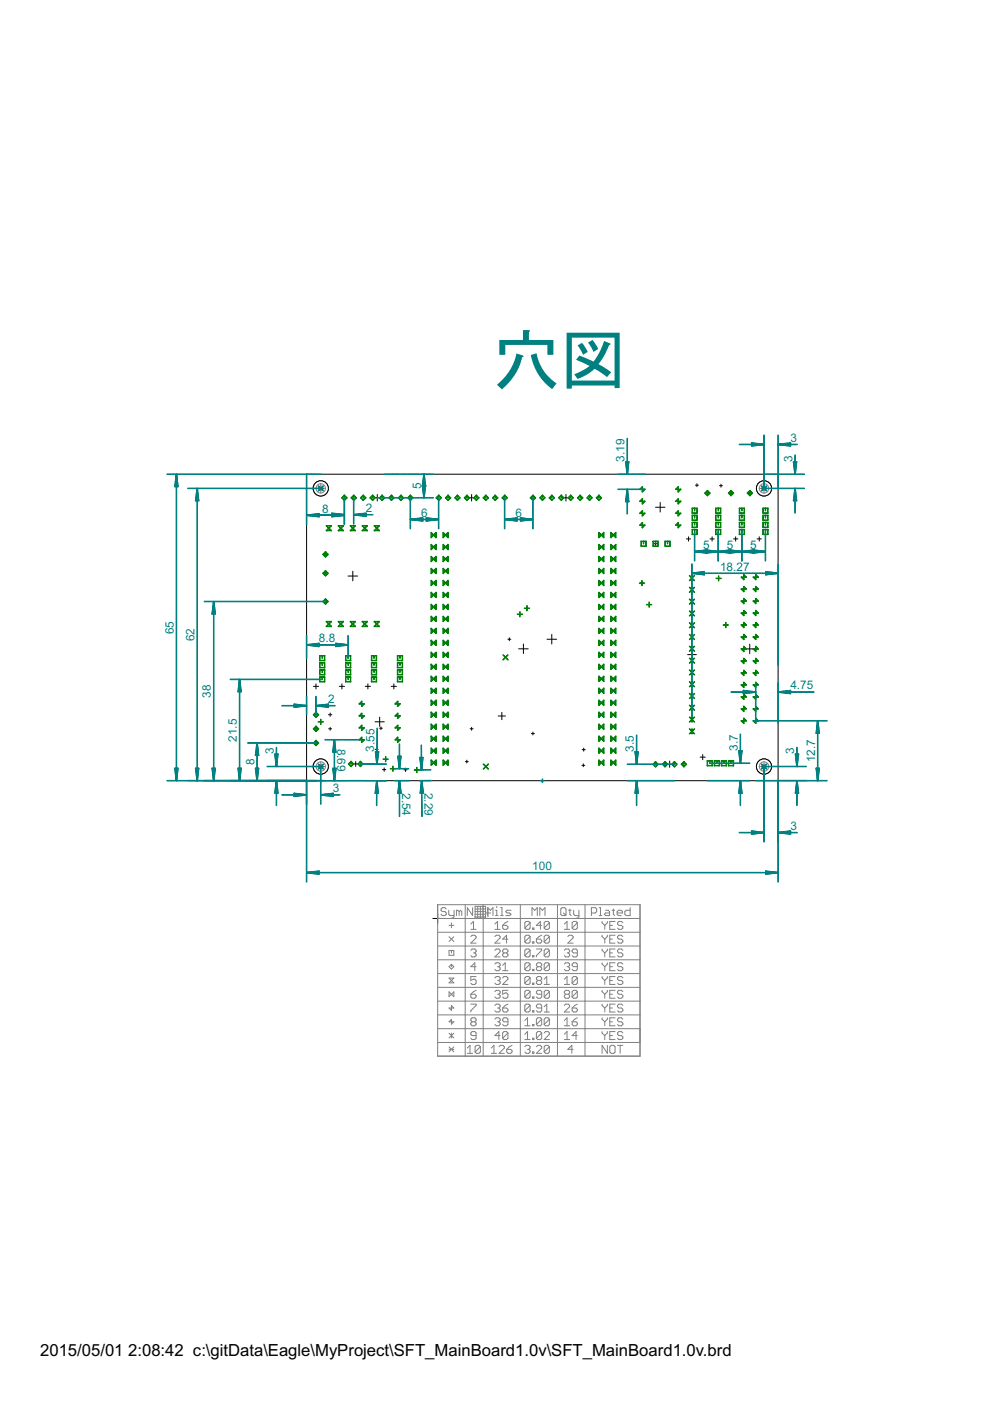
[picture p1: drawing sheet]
<svg xmlns="http://www.w3.org/2000/svg" width="210mm" height="297mm" viewBox="0 0 210 297" stroke-linecap="round" stroke-linejoin="round" font-family="sans-serif">
<defs><g id="words">
<text font-size="14.1" fill="#008080" x="104.6" y="81.3">穴図</text>
<g font-size="4">
<text x="8.5" y="287.6">2015/05/01</text>
<text x="27.2" y="287.6">2:08:42 c:\gitData\Eagle\MyProject\SFT_MainBoard1.0v\SFT_MainBoard1.0v.brd</text>
</g>
<g font-size="2.8" fill="#008080">
<text x="167.6" y="93.7">3</text>
<text x="132.4" y="97.9" transform="rotate(-90 132.4 97.9)">3.19</text>
<text x="168" y="97.9" transform="rotate(-90 168 97.9)">3</text>
<text x="89.3" y="103.7" transform="rotate(-90 89.3 103.7)">5</text>
<text x="68.3" y="108.7">8</text>
<text x="77.6" y="108.6">2</text>
<text x="89.3" y="109.6">6</text>
<text x="109.3" y="109.6">6</text>
<text x="149.1" y="116.4">5</text>
<text x="154.1" y="116.4">5</text>
<text x="159.1" y="116.4">5</text>
<text x="152.7" y="121">18.27</text>
<text x="36.8" y="134.5" transform="rotate(-90 36.8 134.5)">65</text>
<text x="41.2" y="135.9" transform="rotate(-90 41.2 135.9)">62</text>
<text x="67.6" y="136.2">8.8</text>
<text x="44.7" y="147.9" transform="rotate(-90 44.7 147.9)">38</text>
<text x="69.6" y="149.1">2</text>
<text x="167.6" y="146.2">4.75</text>
<text x="50.2" y="157.3" transform="rotate(-90 50.2 157.3)">21.5</text>
<text x="58" y="159.9" transform="rotate(-90 58 159.9)">3</text>
<text x="71.5" y="158.7" transform="rotate(90 71.5 158.7)">8.69</text>
<text x="79.4" y="159.4" transform="rotate(-90 79.4 159.4)">3.55</text>
<text x="134.4" y="159.4" transform="rotate(-90 134.4 159.4)">3.5</text>
<text x="156.4" y="159.2" transform="rotate(-90 156.4 159.2)">3.7</text>
<text x="168.4" y="159.9" transform="rotate(-90 168.4 159.9)">3</text>
<text x="172.8" y="161.7" transform="rotate(-90 172.8 161.7)">12.7</text>
<text x="53.9" y="162.2" transform="rotate(-90 53.9 162.2)">8</text>
<text x="70.6" y="167.9">3</text>
<text x="85.3" y="168.1" transform="rotate(90 85.3 168.1)">2.54</text>
<text x="90" y="168.1" transform="rotate(89 90 168.1)">2.29</text>
<text x="167.6" y="175.9">3</text>
<text x="112.9" y="184.4">100</text>
</g>
</g></defs>
<g fill="none" stroke="#000" stroke-width=".21">
<path d="M65 100.5h100v65h-100zM68.7 117.5h.6M69 117.3v.5M79.3 105.5h1.4M80 104.8v1.4M99.3 105.5h1.4M100 104.8v1.4M119.3 105.5h1.4M120 104.8v1.4M138.6 115.3h.8M139 107.5h2M139 114.9v.8"/>
<path d="M140 106.5v2.1M145.5 114.3h.9M146 113.8v.9M147.4 102.9h.7M147.8 102.6v.6M149.7 104.5h.5M150 104.3v.5M150.5 114.3h.9M151 113.8v.9M152.5 103h.7M152.9 102.7v.6M154.7 104.5h.5"/>
<path d="M155 104.3v.5M155.5 114.3h.9M156 113.8v.9M158.7 104.5h.5M159 104.3v.5M160.5 114.3h.9M161 113.8v.9M68.7 121.5h.6M68.7 127.5h.6M69 121.3v.5M69 127.3v.5M73.8 122.1h2"/>
<path d="M74.8 121.1v2M107.7 135.5h.6M108 135.2v.6M110 137.6h2M111 136.5v2.1M116 135.5h2M117 134.5v2M145.8 138.8h1.8M146.7 137.9v1.8M157.9 137.6h2.1M159 136.6v2M66.5 145.5h1"/>
<path d="M66.7 154.5h.5M66.7 151.5h.5M66.7 157.5h.5M67 145v1.1M67 151.3v.5M67 154.3v.5M67 157.3v.5M69.6 151.5h.8M69.7 154.5h.6M70 151.2v.7M70 154.2v.6M71.9 145.5h1.1"/>
<path d="M72.5 145v1.1M77.4 145.5h1.1M78 145v1.1M79.5 153h2M79.5 158.9h.7M79.9 158.6v.6M80.5 154.4h.6M80.5 152.1v1.9M80.8 154.1v.6M83 145.5h1.1M83.5 145v1.1M99.7 154.5h.6"/>
<path d="M100 154.2v.6M105.6 151.8h1.6M106.4 151v1.6M112.7 155.5h.6M113 155.2v.6M123.4 158.9h.7M123.8 158.6v.7M149 160v1.1M74.9 162h1M75.4 161.5v1M81.1 163.2h.7M81.4 162.8v.7"/>
<path d="M85.6 163.2h.7M86 162.9v.7M98.7 161.5h.6M99 161.2v.6M123.4 162.3h.6M123.7 161.9v.7M141.3 162h1.3M142 161.4v1.3M148.4 160.5h1.1M91.8 194.7h2M92.8 193.7v2"/>
<circle cx="68" cy="162.5" r="1.61"/>
</g>
<circle cx="68" cy="162.5" r="1.61" fill="#fff" stroke="#000" stroke-width=".21"/>
<circle cx="68" cy="103.5" r="1.61" fill="none" stroke="#000" stroke-width=".21"/>
<circle cx="68" cy="103.5" r="1.61" fill="#fff" stroke="#000" stroke-width=".21"/>
<circle cx="162" cy="162.5" r="1.61" fill="none" stroke="#000" stroke-width=".21"/>
<circle cx="162" cy="162.5" r="1.61" fill="#fff" stroke="#000" stroke-width=".21"/>
<circle cx="162" cy="103.5" r="1.61" fill="none" stroke="#000" stroke-width=".21"/>
<circle cx="162" cy="103.5" r="1.61" fill="#fff" stroke="#000" stroke-width=".21"/>
<g fill="none" stroke="#808080" stroke-width=".21">
<path d="M67 103.5h2M68 102.5v2.1M161 103.5h2M162 102.5v2.1M67 162.5h2M68 161.5v2M161 162.5h2M162 161.5v2M92.8 194.7h42.9M92.8 197.7h42.9M92.8 191.8h42.9v32.1h-42.9zM94.6 192.7l-.3-.3h-.5l-.3 .3v.3l.3 .3h.5l.3 .3v.2l-.3 .3h-.5l-.3-.3"/>
<path d="M95.1 193v.8l.3 .3h.9M95.2 196.2h1M95.2 198.6l1 1M95.7 195.7v1M96.2 198.6l-1 1M96.3 193v1.4l-.3 .3h-.3M97.3 193.3l-.3-.3h-.2v1.1M97.3 193.3v.8M97.3 193.3l.3-.3 .3 .3v.8M98.6 191.8v32.1M99.8 195.9l.6-.5v1.6M99.8 197h1.1"/>
<path d="M99.8 198.6l.3-.3h.6l.2 .3v.2l-1.1 1.2h1.1M100.2 192.4v1.7l-1.1-1.7v1.7M100.7 193.3h2.3M100.7 192.2h2.3v2.5h-2.3zM100.7 194.4h2.3M100.7 192.7h2.3M100.7 193.8h2.3M101.3 192.2v2.5M101.9 192.2v2.5M102.4 192.2v2.5M102.4 191.8v32.1M102.9 193.6h1.1"/>
<path d="M103.4 194.1v-1.7l.6 .6 .5-.6v1.7M103.5 192.4v2M104.9 197h1.1M104.9 195.9l.6-.5v1.6M104.9 198.6l.3-.3h.6l.2 .3v.2l-1.1 1.2h1.1M105.1 194.1h.5M105.1 193h.2v1.1M105.3 192.2v.2M106.1 192.4h.3v1.7M106.1 194.1h.6M106.6 196.2h.8l.3 .3v.3l-.3 .2h-.6l-.2-.2zM107.7 195.4l-.6 .2-.5 .6"/>
<path d="M107.7 199.1h-1.1l.8-.8v1.7M108.4 193h-.9l-.3 .3 .3 .3h.6l.3 .2-.3 .3h-.9M110.3 191.8v32.1M112.4 195.6l-1.1 1.2M112.4 195.6v1.2l-.3 .2h-.5l-.3-.2M112.4 195.6l-.3-.2h-.5l-.3 .2v1.2M112.4 198.6l-.3-.3h-.5l-.3 .3v1.1M112.4 198.6v1.1l-.3 .3h-.5l-.3-.3M112.4 198.6l-1.1 1.1M112.8 194.1v-1.7l.6 .6 .5-.6v1.7M112.9 196.8h.3v.2h-.3zM112.9 199.7h.3v.3h-.3z"/>
<path d="M113.7 199.1h.9l.3 .3v.3l-.3 .3h-.6l-.3-.3zM114.4 194.1v-1.7l.6 .6 .5-.6v1.7M114.9 196.2h-1.2l.9-.8v1.6M114.9 198.3l-1.2 .8M116.5 195.6v1.2l-.3 .2h-.5l-.3-.2M116.5 195.6l-.3-.2h-.5l-.3 .2v1.2M116.5 198.6l-.3-.3h-.5l-.3 .3v1.1M116.5 198.6v1.1l-.3 .3h-.5l-.3-.3M116.5 195.6l-1.1 1.2M116.5 198.6l-1.1 1.1M118.2 191.8v32.1M119.2 192.4h.5l.3 .3v1.1l-.3 .3h-.5l-.3-.3v-1.1z"/>
<path d="M119.5 193.6l.5 .5M119.7 197h1.1M119.7 195.9l.5-.5v1.6M120.4 198.6l.3-.3h.5l.3 .3v.2l-1.1 1.2h1.1M120.5 193h.6M120.8 192.7v1.1l.3 .3M121.6 193v.8l.3 .3h.8M122.4 195.6v1.2l-.3 .2h-.5l-.3-.2M122.4 195.6l-.3-.2h-.5l-.3 .2v1.2M122.4 195.6l-1.1 1.2M122.7 193v1.4l-.2 .3h-.3M124 191.8v32.1"/>
<path d="M125.4 193.6h.8l.3-.3v-.6l-.3-.3h-.8v1.7M127 192.4h.3v1.7M127 194.1h.6M127.7 195.4v.2l.5 .6M127.7 198.3v.3l.5 .5M128.2 196.2v.8M128.2 199.1v.9M128.4 193h.6l.2 .3v.8h-.8l-.3-.3 .3-.2h.8M128.8 195.4v.2l-.6 .6M128.8 198.3v.3l-.6 .5M129.3 196.2h.6M129.3 199.1h.6"/>
<path d="M129.8 193h.5M130 192.7v1.1l.3 .3M130.4 195.4h-1.1v1.6h1.1M130.4 198.3h-1.1v1.7h1.1M130.9 193.6h1.1v-.3l-.3-.3h-.6l-.2 .3v.5l.2 .3h.6M132.1 195.6l-.3-.2h-.6l-.3 .2v.3l.3 .3h.6l.3 .3v.3l-.3 .2h-.6l-.3-.2M132.1 198.6l-.3-.3h-.6l-.3 .3v.2l.3 .3h.6l.3 .3v.3l-.3 .3h-.6l-.3-.3M133.6 192.4v1.7h-.8l-.3-.3v-.5l.3-.3h.8M92.8 200.6h42.9M92.8 203.5h42.9M92.8 206.4h42.9M92.8 209.3h42.9"/>
<path d="M92.8 212.3h42.9M92.8 215.2h42.9M92.8 218.1h42.9M95.2 201.5h1v1h-1zM95.2 210.3v1l1-1v1zM95.2 207.4h1l-1 1h1zM95.2 219.1l1 1M95.7 201.5v.5M95.7 204.4v.6M95.7 213.2v1l-.5-.5h1zM95.7 216.1v1l.5-.5h-1zM95.7 219.1v1"/>
<path d="M95.7 204.4l.5 .6-.5 .5-.5-.5zM96.2 219.1l-1 1M99.8 201.5l.3-.3h.6l.2 .3v.3l-.2 .2M99.8 210.8h.9l.2 .3v.3l-.2 .2h-.6l-.3-.2zM99.8 212.9h1.1v.3l-1.1 1.1v.3M100.1 216.6l-.3-.2v-.3l.3-.3h.6l.2 .3v.3l-.2 .2M100.1 216.6l-.3 .3v.3l.3 .3h.6l.2-.3v-.3l-.2-.3M100.1 216.6h.6M100.4 202h.3M100.7 202l.2 .3v.3l-.2 .3h-.6l-.3-.3M100.9 207.1h-1.1v.8l.9-.3 .2 .3v.5l-.2 .3h-.6l-.3-.3M100.9 219.6h-.8l-.3-.3v-.3l.3-.3h.6l.2 .3v1.1l-.2 .3h-.6l-.3-.3"/>
<path d="M100.9 205h-1.1l.9-.9v1.7M100.9 210l-1.1 .8M104.9 201.5l.3-.3h.6l.2 .3v.3l-1.1 1.1h1.1M104.9 204.4l.3-.3h.6l.2 .3v.3l-.2 .3M104.9 207.3l.3-.2h.6l.2 .2v.3l-.2 .3M104.9 210.2l.3-.2h.6l.2 .2v.3l-.2 .3M104.9 213.2l.3-.3h.6l.2 .3v.2l-.2 .3M104.9 216.1l.3-.3h.6l.2 .3v.3l-.2 .2M105.5 205h.3M105.5 207.9h.3M105.5 210.8h.3M105.5 213.7h.3"/>
<path d="M105.5 216.6h.3M105.8 205l.2 .2v.3l-.2 .3h-.6l-.3-.3M105.8 207.9l.2 .3v.2l-.2 .3h-.6l-.3-.3M105.8 210.8l.2 .3v.3l-.2 .2h-.6l-.3-.2M105.8 213.7l.2 .3v.3l-.2 .3h-.6l-.3-.3M105.8 216.6l.2 .3v.3l-.2 .3h-.6l-.3-.3M106 219.6h-1.1l.9-.9v1.7M106.6 207.3l.2-.2h.6l.3 .2v.3l-1.1 1.1h1.1M106.6 213.7h.8l.3 .3v.3l-.3 .3h-.6l-.2-.3zM106.6 205.8h1.1M106.6 204.7l.5-.6v1.7M106.8 202l-.2-.2v-.3l.2-.3h.6l.3 .3v.3l-.3 .2"/>
<path d="M106.8 202l-.2 .3v.3l.2 .3h.6l.3-.3v-.3l-.3-.3M106.8 202h.6M107.7 210h-1.1v.8l.8-.3 .3 .3v.6l-.3 .2h-.6l-.2-.2M107.7 216.6h-.9l-.2-.2v-.3l.2-.3h.6l.3 .3v1.1l-.3 .3h-.6l-.2-.3M107.7 219l-.3-.3h-.6l-.2 .3v1.1M107.7 219v1.1l-.3 .3h-.6l-.2-.3M107.7 212.9l-.6 .3-.5 .5M107.7 219l-1.1 1.1M111.3 217.5h1.1M111.3 216.4l.5-.6v1.7M111.3 219.3l.5-.6v1.7M112.4 201.5l-1.1 1.1"/>
<path d="M112.4 201.5l-.3-.3h-.5l-.3 .3v1.1M112.4 204.4l-.3-.3h-.5l-.3 .3v1.1M112.4 207.3l-.3-.2h-.5l-.3 .2v1.1M112.4 210.2l-.3-.2h-.5l-.3 .2v1.2M112.4 213.2l-.3-.3h-.5l-.3 .3v1.1M112.4 201.5v1.1l-.3 .3h-.5l-.3-.3M112.4 204.4v1.1l-.3 .3h-.5l-.3-.3M112.4 207.3v1.1l-.3 .3h-.5l-.3-.3M112.4 210.2v1.2l-.3 .2h-.5l-.3-.2M112.4 213.2v1.1l-.3 .3h-.5l-.3-.3M112.4 204.4l-1.1 1.1M112.4 207.3l-1.1 1.1"/>
<path d="M112.4 210.2l-1.1 1.2M112.4 213.2l-1.1 1.1M112.9 202.6h.3v.3h-.3zM112.9 205.5h.3v.3h-.3zM112.9 208.4h.3v.3h-.3zM112.9 211.4h.3v.2h-.3zM112.9 214.3h.3v.3h-.3zM112.9 217.2h.3v.3h-.3zM113.7 201.2h1.2v.3l-1.2 1.1v.3M114 205l-.3-.3v-.3l.3-.3h.6l.3 .3v.3l-.3 .3M114 205l-.3 .2v.3l.3 .3h.6l.3-.3v-.3l-.3-.2M114 207.9l-.3-.3v-.3l.3-.2h.6l.3 .2v.3l-.3 .3"/>
<path d="M114 207.9l-.3 .3v.2l.3 .3h.6l.3-.3v-.2l-.3-.3M114 205h.6M114 207.9h.6M114.9 210.8h-.9l-.3-.3v-.3l.3-.2h.6l.3 .2v1.2l-.3 .2h-.6l-.3-.2M114.9 213.7h-.9l-.3-.3v-.2l.3-.3h.6l.3 .3v1.1l-.3 .3h-.6l-.3-.3M114.9 216.1l-.3-.3h-.6l-.3 .3v1.1M114.9 219l-.3-.3h-.6l-.3 .3v1.1M114.9 216.1v1.1l-.3 .3h-.6l-.3-.3M114.9 219v1.1l-.3 .3h-.6l-.3-.3M114.9 216.1l-1.2 1.1M114.9 219l-1.2 1.1M115.4 219l.3-.3h.5l.3 .3v.3l-1.1 1.1h1.1"/>
<path d="M115.4 208.7h1.1M115.4 207.6l.5-.5v1.6M115.4 213.4l.5-.5v1.7M115.4 214.6h1.1M116.5 204.4v1.1l-.3 .3h-.5l-.3-.3M116.5 201.5l-.3-.3h-.5l-.3 .3v1.1M116.5 204.4l-.3-.3h-.5l-.3 .3v1.1M116.5 210.2l-.3-.2h-.5l-.3 .2v1.2M116.5 216.1l-.3-.3h-.5l-.3 .3v1.1M116.5 201.5v1.1l-.3 .3h-.5l-.3-.3M116.5 210.2v1.2l-.3 .2h-.5l-.3-.2M116.5 216.1v1.1l-.3 .3h-.5l-.3-.3"/>
<path d="M116.5 201.5l-1.1 1.1M116.5 204.4l-1.1 1.1M116.5 210.2l-1.1 1.2M116.5 216.1l-1.1 1.1M119.7 201.5l.2-.3h.6l.3 .3v.3l-.3 .2M119.7 204.4l.2-.3h.6l.3 .3v.3l-.3 .3M119.7 213.2l.2-.3h.6l.3 .3v.2l-1.1 1.2h1.1M119.7 207.6l.5-.5v1.6M119.7 216.4l.5-.6v1.7M119.7 219.3l.5-.6v1.7M119.7 208.7h1.1M119.7 217.5h1.1"/>
<path d="M119.9 210.8l-.2-.3v-.3l.2-.2h.6l.3 .2v.3l-.3 .3M119.9 210.8l-.2 .3v.3l.2 .2h.6l.3-.2v-.3l-.3-.3M119.9 210.8h.6M120.2 202h.3M120.2 205h.3M120.5 202l.3 .3v.3l-.3 .3h-.6l-.2-.3M120.5 205l.3 .2v.3l-.3 .3h-.6l-.2-.3M121.3 213.7h.8l.3 .3v.3l-.3 .3h-.5l-.3-.3zM121.3 216.6h.8l.3 .3v.3l-.3 .3h-.5l-.3-.3zM122.4 202h-.8l-.3-.2v-.3l.3-.3h.5l.3 .3v1.1l-.3 .3h-.5l-.3-.3M122.4 205h-.8l-.3-.3v-.3l.3-.3h.5l.3 .3v1.1l-.3 .3h-.5l-.3-.3M122.4 207.3l-.3-.2h-.5l-.3 .2v1.1"/>
<path d="M122.4 210.2l-.3-.2h-.5l-.3 .2v1.2M122.4 207.3v1.1l-.3 .3h-.5l-.3-.3M122.4 210.2v1.2l-.3 .2h-.5l-.3-.2M122.4 207.3l-1.1 1.1M122.4 210.2l-1.1 1.2M122.4 212.9l-.5 .3-.6 .5M122.4 215.8l-1.1 .8M122.4 219.6h-1.1l.8-.9v1.7M127.7 201.2v.3l.5 .5M127.7 204.1v.3l.5 .6M127.7 207.1v.2l.5 .6M127.7 210v.2l.5 .6"/>
<path d="M127.7 212.9v.3l.5 .5M127.7 215.8v.3l.5 .5M127.7 218.7v.3l.5 .6M128.2 202v.9M128.2 205v.8M128.2 207.9v.8M128.2 210.8v.8M128.2 213.7v.9M128.2 216.6v.9M128.2 219.6v.8M128.8 201.2v.3l-.6 .5M128.8 204.1v.3l-.6 .6"/>
<path d="M128.8 207.1v.2l-.6 .6M128.8 210v.2l-.6 .6M128.8 212.9v.3l-.6 .5M128.8 215.8v.3l-.6 .5M128.8 218.7v.3l-.6 .6M129.3 202h.6M129.3 205h.6M129.3 207.9h.6M129.3 210.8h.6M129.3 213.7h.6M129.3 216.6h.6M129.3 219.6h.6"/>
<path d="M130.4 201.2h-1.1v1.7h1.1M130.4 204.1h-1.1v1.7h1.1M130.4 207.1h-1.1v1.6h1.1M130.4 210h-1.1v1.6h1.1M130.4 212.9h-1.1v1.7h1.1M130.4 215.8h-1.1v1.7h1.1M130.4 218.7h-1.1v1.7h1.1M132.1 201.5l-.3-.3h-.6l-.3 .3v.3l.3 .2h.6l.3 .3v.3l-.3 .3h-.6l-.3-.3M132.1 204.4l-.3-.3h-.6l-.3 .3v.3l.3 .3h.6l.3 .2v.3l-.3 .3h-.6l-.3-.3M132.1 207.3l-.3-.2h-.6l-.3 .2v.3l.3 .3h.6l.3 .3v.2l-.3 .3h-.6l-.3-.3M132.1 210.2l-.3-.2h-.6l-.3 .2v.3l.3 .3h.6l.3 .3v.3l-.3 .2h-.6l-.3-.2M132.1 213.2l-.3-.3h-.6l-.3 .3v.2l.3 .3h.6l.3 .3v.3l-.3 .3h-.6l-.3-.3"/>
<path d="M132.1 216.1l-.3-.3h-.6l-.3 .3v.3l.3 .2h.6l.3 .3v.3l-.3 .3h-.6l-.3-.3M132.1 219l-.3-.3h-.6l-.3 .3v.3l.3 .3h.6l.3 .2v.3l-.3 .3h-.6l-.3-.3M92.8 221h42.9M95.2 222l1 1M95.2 222.5h1M96.2 222l-1 1M99.1 222.2l.6-.6v1.7M99.1 223.3h1.1M101.9 221.9l-.3-.3h-.6l-.3 .3v1.1M101.9 221.9v1.1l-.3 .3h-.6l-.3-.3M101.9 221.9l-1.2 1.1M104.2 223.3h1.1"/>
<path d="M104.2 222.2l.5-.6v1.7M105.8 221.9l.3-.3h.5l.3 .3v.3l-1.1 1.1h1.1M107.4 222.5h.9l.3 .3v.2l-.3 .3h-.6l-.3-.3zM108.6 221.6l-.6 .3-.6 .6M111.3 221.9l.3-.3h.5l.3 .3v.3l-.3 .3M111.3 220.4h1.1M111.8 222.5h.3M112.1 222.5l.3 .3v.2l-.3 .3h-.5l-.3-.3M112.9 220.1h.3v.3h-.3zM112.9 223h.3v.3h-.3zM113.7 221.9l.3-.3h.6l.3 .3v.3l-1.2 1.1h1.2M116.5 221.9l-.3-.3h-.5l-.3 .3v1.1"/>
<path d="M116.5 221.9v1.1l-.3 .3h-.5l-.3-.3M116.5 221.9l-1.1 1.1M119.7 220.4h1.1M121.5 222.5h-1.1l.8-.9v1.7M128.8 221.6v1.7l-1.1-1.7v1.7M129.6 221.6h.5l.3 .3v1.1l-.3 .3h-.5l-.3-.3v-1.1zM130.9 221.6h1.2M131.5 221.6v1.7"/>
<circle cx="68" cy="103.5" r=".99"/>
<circle cx="68" cy="103.5" r=".49"/>
<circle cx="162" cy="103.5" r=".99"/>
<circle cx="162" cy="103.5" r=".49"/>
<circle cx="68" cy="162.5" r=".99"/>
<circle cx="68" cy="162.5" r=".49"/>
<circle cx="162" cy="162.5" r=".99"/>
<circle cx="162" cy="162.5" r=".49"/>
</g>
<g fill="#008000" stroke="#008000" stroke-width=".21">
<path d="M68 152.5l.1 1.1z"/>
<path d="M67.5 153l1.1 .1z"/>
<path d="M88.3 162.7l.1 1.1z"/>
<path d="M87.8 163.2l1.1 .1z"/>
<path d="M83.2 162.5l.1 1.1z"/>
<path d="M82.7 163h1.2z"/>
<path d="M153.8 132l.1 1.1z"/>
<path d="M153.3 132.5h1.2z"/>
<path d="M136.1 123.1v1.1z"/>
<path d="M135.6 123.6l1.1 .1z"/>
<path d="M152.3 122.1l.1 1.1z"/>
<path d="M151.8 122.6l1.1 .1z"/>
<path d="M137.6 127.7l.1 1.1z"/>
<path d="M137.1 128.2h1.1z"/>
<path d="M111.7 128.4l.1 1.1z"/>
<path d="M111.2 128.9l1.1 .1z"/>
<path d="M110.2 129.7l.1 1.1z"/>
<path d="M109.7 130.2l1.1 .1z"/>
<path d="M81.7 160.4l.1 1.1z"/>
<path d="M81.2 160.9l1.1 .1z"/>
<path d="M102.4 162l1.2 1.1z"/>
<path d="M102.4 163l1.2-1-1.1 1.1z"/>
<path d="M106.6 138.8l1.1 1.1z"/>
<path d="M106.6 139.8l1.1-1-1 1.1z"/>
<path d="M162.2 107.7l.1 .6z"/>
<path d="M162.2 107.7l.7 .1z"/>
<path d="M162.8 107.7v1.1z"/>
<path d="M161.7 108.8h1.2z"/>
<path d="M161.7 107.7l.1 1.1z"/>
<path d="M161.7 107.7l.6 .1z"/>
<path d="M162.2 109.2l.1 .6z"/>
<path d="M162.2 109.2l.7 .1z"/>
<path d="M162.8 109.2v1.1z"/>
<path d="M161.8 110.2l1.1 .1z"/>
<path d="M161.7 109.2l.1 1.1z"/>
<path d="M161.7 109.2l.6 .1z"/>
<path d="M162.2 110.7l.1 .6z"/>
<path d="M162.2 110.7l.7 .1z"/>
<path d="M162.8 110.7v1.1z"/>
<path d="M161.7 111.8h1.2z"/>
<path d="M161.7 110.7l.1 1.1z"/>
<path d="M161.7 110.7l.6 .1z"/>
<path d="M162.2 112.2l.1 .6z"/>
<path d="M162.2 112.2l.7 .1z"/>
<path d="M162.8 112.2v1.1z"/>
<path d="M161.7 113.3h1.2z"/>
<path d="M161.7 112.2l.1 1.1z"/>
<path d="M161.7 112.2l.6 .1z"/>
<path d="M157.2 107.7l.1 .6z"/>
<path d="M157.2 107.7l.7 .1z"/>
<path d="M157.8 107.7v1.1z"/>
<path d="M156.7 108.8h1.2z"/>
<path d="M156.7 107.7l.1 1.1z"/>
<path d="M156.7 107.7l.7 .1z"/>
<path d="M157.2 109.2l.1 .6z"/>
<path d="M157.2 109.2l.7 .1z"/>
<path d="M157.8 109.2v1.1z"/>
<path d="M156.8 110.2l1.1 .1z"/>
<path d="M156.7 109.2l.1 1.1z"/>
<path d="M156.7 109.2l.7 .1z"/>
<path d="M157.2 110.7l.1 .6z"/>
<path d="M157.2 110.7l.7 .1z"/>
<path d="M157.8 110.7v1.1z"/>
<path d="M156.7 111.8h1.2z"/>
<path d="M156.7 110.7l.1 1.1z"/>
<path d="M156.7 110.7l.7 .1z"/>
<path d="M157.2 112.2l.1 .6z"/>
<path d="M157.2 112.2l.7 .1z"/>
<path d="M157.8 112.2v1.1z"/>
<path d="M156.7 113.3h1.2z"/>
<path d="M156.7 112.2l.1 1.1z"/>
<path d="M156.7 112.2l.7 .1z"/>
<path d="M152.2 107.7l.1 .6z"/>
<path d="M152.2 107.7l.6 .1z"/>
<path d="M152.7 107.7l.1 1.1z"/>
<path d="M151.7 108.8h1.1z"/>
<path d="M151.7 107.7l.1 1.1z"/>
<path d="M151.7 107.7l.6 .1z"/>
<path d="M152.2 109.2l.1 .6z"/>
<path d="M152.2 109.2l.6 .1z"/>
<path d="M152.7 109.2l.1 1.1z"/>
<path d="M151.7 110.3h1.1z"/>
<path d="M151.7 109.2l.1 1.1z"/>
<path d="M151.7 109.2l.6 .1z"/>
<path d="M152.2 110.7l.1 .6z"/>
<path d="M152.2 110.7l.6 .1z"/>
<path d="M152.7 110.7l.1 1.1z"/>
<path d="M151.7 111.8h1.1z"/>
<path d="M151.7 110.7l.1 1.1z"/>
<path d="M151.7 110.7l.6 .1z"/>
<path d="M152.2 112.2l.1 .6z"/>
<path d="M152.2 112.2l.6 .1z"/>
<path d="M152.7 112.2l.1 1.1z"/>
<path d="M151.7 113.3h1.1z"/>
<path d="M151.7 112.2l.1 1.1z"/>
<path d="M151.7 112.2l.6 .1z"/>
<path d="M147.2 107.7l.1 .6z"/>
<path d="M147.2 107.7l.6 .1z"/>
<path d="M147.7 107.7l.1 1.1z"/>
<path d="M146.7 108.8h1.1z"/>
<path d="M146.7 107.7l.1 1.1z"/>
<path d="M146.7 107.7l.6 .1z"/>
<path d="M147.2 109.2l.1 .6z"/>
<path d="M147.2 109.2l.6 .1z"/>
<path d="M147.7 109.2l.1 1.1z"/>
<path d="M146.7 110.3h1.1z"/>
<path d="M146.7 109.2l.1 1.1z"/>
<path d="M146.7 109.2l.6 .1z"/>
<path d="M147.2 110.7l.1 .6z"/>
<path d="M147.2 110.7l.6 .1z"/>
<path d="M147.7 110.7l.1 1.1z"/>
<path d="M146.7 111.8h1.1z"/>
<path d="M146.7 110.7l.1 1.1z"/>
<path d="M146.7 110.7l.6 .1z"/>
<path d="M147.2 112.2l.1 .6z"/>
<path d="M147.2 112.2l.6 .1z"/>
<path d="M147.7 112.2l.1 1.1z"/>
<path d="M146.7 113.3h1.1z"/>
<path d="M146.7 112.2l.1 1.1z"/>
<path d="M146.7 112.2l.6 .1z"/>
<path d="M68.3 139v.6z"/>
<path d="M68.3 139l.6 .1z"/>
<path d="M68.8 139l.1 1.1z"/>
<path d="M67.8 140l1.1 .1z"/>
<path d="M67.8 139v1.1z"/>
<path d="M67.8 139l.6 .1z"/>
<path d="M68.3 140.5v.6z"/>
<path d="M68.3 140.5l.6 .1z"/>
<path d="M68.8 140.5l.1 1.1z"/>
<path d="M67.8 141.5l1.1 .1z"/>
<path d="M67.8 140.5v1.1z"/>
<path d="M67.8 140.5l.6 .1z"/>
<path d="M68.3 142v.6z"/>
<path d="M68.3 142l.6 .1z"/>
<path d="M68.8 142l.1 1.1z"/>
<path d="M67.8 143l1.1 .1z"/>
<path d="M67.8 142v1.1z"/>
<path d="M67.8 142l.6 .1z"/>
<path d="M68.3 143.5v.6z"/>
<path d="M68.3 143.5l.6 .1z"/>
<path d="M68.8 143.5l.1 1.1z"/>
<path d="M67.8 144.5l1.1 .1z"/>
<path d="M67.8 143.5v1.1z"/>
<path d="M67.8 143.5l.6 .1z"/>
<path d="M73.8 139l.1 .6z"/>
<path d="M73.8 139l.6 .1z"/>
<path d="M74.3 139l.1 1.1z"/>
<path d="M73.3 140l1.1 .1z"/>
<path d="M73.3 139v1.1z"/>
<path d="M73.3 139l.6 .1z"/>
<path d="M73.8 140.5l.1 .6z"/>
<path d="M73.8 140.5l.6 .1z"/>
<path d="M74.3 140.5l.1 1.1z"/>
<path d="M73.3 141.5l1.1 .1z"/>
<path d="M73.3 140.5v1.1z"/>
<path d="M73.3 140.5l.6 .1z"/>
<path d="M73.8 142l.1 .6z"/>
<path d="M73.8 142l.6 .1z"/>
<path d="M74.3 142l.1 1.1z"/>
<path d="M73.3 143l1.1 .1z"/>
<path d="M73.3 142v1.1z"/>
<path d="M73.3 142l.6 .1z"/>
<path d="M73.8 143.5l.1 .6z"/>
<path d="M73.8 143.5l.6 .1z"/>
<path d="M74.3 143.5l.1 1.1z"/>
<path d="M73.3 144.5l1.1 .1z"/>
<path d="M73.3 143.5v1.1z"/>
<path d="M73.3 143.5l.6 .1z"/>
<path d="M79.2 139l.1 .6z"/>
<path d="M79.2 139l.7 .1z"/>
<path d="M79.8 139v1.1z"/>
<path d="M78.7 140l1.2 .1z"/>
<path d="M78.7 139l.1 1.1z"/>
<path d="M78.7 139l.7 .1z"/>
<path d="M79.2 140.5l.1 .6z"/>
<path d="M79.2 140.5l.7 .1z"/>
<path d="M79.8 140.5v1.1z"/>
<path d="M78.7 141.5l1.2 .1z"/>
<path d="M78.7 140.5l.1 1.1z"/>
<path d="M78.7 140.5l.7 .1z"/>
<path d="M79.2 142l.1 .6z"/>
<path d="M79.2 142l.7 .1z"/>
<path d="M79.8 142v1.1z"/>
<path d="M78.7 143l1.2 .1z"/>
<path d="M78.7 142l.1 1.1z"/>
<path d="M78.7 142l.7 .1z"/>
<path d="M79.2 143.5l.1 .6z"/>
<path d="M79.2 143.5l.7 .1z"/>
<path d="M79.8 143.5v1.1z"/>
<path d="M78.7 144.5l1.2 .1z"/>
<path d="M78.7 143.5l.1 1.1z"/>
<path d="M78.7 143.5l.7 .1z"/>
<path d="M84.8 139v.6z"/>
<path d="M84.8 139l.6 .1z"/>
<path d="M85.3 139v1.1z"/>
<path d="M84.2 140l1.2 .1z"/>
<path d="M84.2 139l.1 1.1z"/>
<path d="M84.2 139l.7 .1z"/>
<path d="M84.8 140.5v.6z"/>
<path d="M84.8 140.5l.6 .1z"/>
<path d="M85.3 140.5v1.1z"/>
<path d="M84.2 141.5l1.2 .1z"/>
<path d="M84.2 140.5l.1 1.1z"/>
<path d="M84.2 140.5l.7 .1z"/>
<path d="M84.8 142v.6z"/>
<path d="M84.8 142l.6 .1z"/>
<path d="M85.3 142v1.1z"/>
<path d="M84.2 143l1.2 .1z"/>
<path d="M84.2 142l.1 1.1z"/>
<path d="M84.2 142l.7 .1z"/>
<path d="M84.8 143.5v.6z"/>
<path d="M84.8 143.5l.6 .1z"/>
<path d="M85.3 143.5v1.1z"/>
<path d="M84.2 144.5l1.2 .1z"/>
<path d="M84.2 143.5l.1 1.1z"/>
<path d="M84.2 143.5l.7 .1z"/>
<path d="M154.9 161.3l.1 .6z"/>
<path d="M154.9 161.3l.7 .1z"/>
<path d="M155.4 161.3l.1 1.1z"/>
<path d="M154.4 162.3l1.2 .1z"/>
<path d="M154.4 161.3l.1 1.1z"/>
<path d="M154.4 161.3l.6 .1z"/>
<path d="M153.4 161.3l.1 .6z"/>
<path d="M153.4 161.3l.7 .1z"/>
<path d="M153.9 161.3l.1 1.1z"/>
<path d="M152.9 162.3l1.2 .1z"/>
<path d="M152.9 161.3l.1 1.1z"/>
<path d="M152.9 161.3l.6 .1z"/>
<path d="M151.9 161.3l.1 .6z"/>
<path d="M151.9 161.3l.6 .1z"/>
<path d="M152.4 161.3l.1 1.1z"/>
<path d="M151.4 162.3l1.1 .1z"/>
<path d="M151.4 161.3l.1 1.1z"/>
<path d="M151.4 161.3l.6 .1z"/>
<path d="M150.4 161.3l.1 .6z"/>
<path d="M150.4 161.3l.6 .1z"/>
<path d="M150.9 161.3l.1 1.1z"/>
<path d="M149.9 162.3l1.1 .1z"/>
<path d="M149.9 161.3l.1 1.1z"/>
<path d="M149.9 161.3l.6 .1z"/>
<path d="M136.4 114.7l.1 .6z"/>
<path d="M136.4 114.7l.6 .1z"/>
<path d="M136.9 114.7l.1 1.1z"/>
<path d="M135.9 115.8h1.1z"/>
<path d="M135.9 114.7l.1 1.1z"/>
<path d="M135.9 114.7l.6 .1z"/>
<path d="M138.9 114.7l.1 .6z"/>
<path d="M138.9 114.7l.7 .1z"/>
<path d="M139.4 114.7l.1 1.1z"/>
<path d="M138.4 115.8h1.2z"/>
<path d="M138.4 114.7l.1 1.1z"/>
<path d="M138.4 114.7l.6 .1z"/>
<path d="M141.5 114.7l.1 .6z"/>
<path d="M141.5 114.7l.6 .1z"/>
<path d="M142 114.7l.1 1.1z"/>
<path d="M141 115.8h1.1z"/>
<path d="M141 114.7l.1 1.1z"/>
<path d="M141 114.7l.6 .1z"/>
<path d="M144.9 161.5l.1 .6z"/>
<path d="M144.9 161.5l.7 .6z"/>
<path d="M144.9 162.5l.7-.5-.6 .6z"/>
<path d="M144.4 162l.7 .6z"/>
<path d="M145 161.5l.1 .1-.6 .5z"/>
<path d="M142.9 161.5l.1 .6z"/>
<path d="M142.9 161.5l.7 .6z"/>
<path d="M142.9 162.5l.7-.5-.6 .6z"/>
<path d="M142.4 162l.6 .6z"/>
<path d="M143 161.5v.1l-.5 .5z"/>
<path d="M140.9 161.5l.1 .6z"/>
<path d="M140.9 161.5l.7 .6z"/>
<path d="M140.9 162.5l.7-.5-.6 .6z"/>
<path d="M140.4 162l.7 .6z"/>
<path d="M140.4 162l.7-.5-.6 .6z"/>
<path d="M138.9 161.5l.1 .6z"/>
<path d="M138.9 161.5l.7 .6z"/>
<path d="M138.9 162.5l.7-.5-.6 .6z"/>
<path d="M138.4 162l.6 .6z"/>
<path d="M139 161.5v.1l-.5 .5z"/>
<path d="M73 105v.6z"/>
<path d="M73 105l.6 .6z"/>
<path d="M73 106l.6-.5-.6 .6z"/>
<path d="M72.5 105.5l.6 .6z"/>
<path d="M73 105l.1 .1-.6 .5z"/>
<path d="M75 105v.6z"/>
<path d="M75 105l.5 .6z"/>
<path d="M75 106l.6-.5-.6 .6z"/>
<path d="M74.4 105.5l.7 .6z"/>
<path d="M75 105l.1 .1-.6 .5z"/>
<path d="M77 105v.6z"/>
<path d="M77 105l.6 .6z"/>
<path d="M77 106l.6-.5-.6 .6z"/>
<path d="M76.5 105.5l.6 .6z"/>
<path d="M77 105l.1 .1-.6 .5z"/>
<path d="M79 105v.6z"/>
<path d="M79 105l.6 .6z"/>
<path d="M79 106l.6-.5-.6 .6z"/>
<path d="M78.4 105.5l.7 .6z"/>
<path d="M79 105l.1 .1-.6 .5z"/>
<path d="M81 105v.6z"/>
<path d="M81 105l.6 .6z"/>
<path d="M81 106l.6-.5-.6 .6z"/>
<path d="M80.5 105.5l.6 .6z"/>
<path d="M81 105l.1 .1-.6 .5z"/>
<path d="M83 105v.6z"/>
<path d="M83 105l.6 .6z"/>
<path d="M83 106l.6-.5-.6 .6z"/>
<path d="M82.4 105.5l.7 .6z"/>
<path d="M83 105l.1 .1-.6 .5z"/>
<path d="M85 105v.6z"/>
<path d="M85 105l.6 .6z"/>
<path d="M85 106l.6-.5-.6 .6z"/>
<path d="M84.5 105.5l.6 .6z"/>
<path d="M85 105l.1 .1-.6 .5z"/>
<path d="M87 105v.6z"/>
<path d="M87 105l.5 .6z"/>
<path d="M87 106l.6-.5-.6 .6z"/>
<path d="M86.4 105.5l.7 .6z"/>
<path d="M87 105l.1 .1-.6 .5z"/>
<path d="M93 105v.6z"/>
<path d="M93 105l.6 .6z"/>
<path d="M93 106l.6-.5-.6 .6z"/>
<path d="M92.5 105.5l.6 .6z"/>
<path d="M93 105l.1 .1-.6 .5z"/>
<path d="M95 105v.6z"/>
<path d="M95 105l.5 .6z"/>
<path d="M95 106l.6-.5-.6 .6z"/>
<path d="M94.4 105.5l.7 .6z"/>
<path d="M95 105l.1 .1-.6 .5z"/>
<path d="M96.9 105l.1 .6z"/>
<path d="M96.9 105l.7 .6z"/>
<path d="M96.9 106l.7-.5-.6 .6z"/>
<path d="M96.4 105.5l.6 .6z"/>
<path d="M97 105v.1l-.5 .5z"/>
<path d="M99 105v.6z"/>
<path d="M99 105l.6 .6z"/>
<path d="M99 106l.6-.5-.6 .6z"/>
<path d="M98.4 105.5l.7 .6z"/>
<path d="M99 105l.1 .1-.6 .5z"/>
<path d="M100.9 105l.1 .6z"/>
<path d="M100.9 105l.7 .6z"/>
<path d="M100.9 106l.7-.5-.6 .6z"/>
<path d="M100.4 105.5l.6 .6z"/>
<path d="M101 105v.1l-.5 .5z"/>
<path d="M103 105v.6z"/>
<path d="M103 105l.6 .6z"/>
<path d="M103 106l.6-.5-.6 .6z"/>
<path d="M102.4 105.5l.7 .6z"/>
<path d="M103 105l.1 .1-.6 .5z"/>
<path d="M104.9 105l.1 .6z"/>
<path d="M104.9 105l.7 .6z"/>
<path d="M104.9 106l.7-.5-.6 .6z"/>
<path d="M104.4 105.5l.7 .6z"/>
<path d="M105 105l.1 .1-.6 .5z"/>
<path d="M107 105v.6z"/>
<path d="M107 105l.5 .6z"/>
<path d="M107 106l.6-.5-.6 .6z"/>
<path d="M106.4 105.5l.7 .6z"/>
<path d="M107 105l.1 .1-.6 .5z"/>
<path d="M113 105v.6z"/>
<path d="M113 105l.5 .6z"/>
<path d="M112.9 106l.7-.5-.6 .6z"/>
<path d="M112.4 105.5l.7 .6z"/>
<path d="M113 105l.1 .1-.6 .5z"/>
<path d="M115 105v.6z"/>
<path d="M115 105l.5 .6z"/>
<path d="M115 106l.6-.5-.6 .6z"/>
<path d="M114.4 105.5l.7 .6z"/>
<path d="M115 105l.1 .1-.6 .5z"/>
<path d="M116.9 105l.1 .6z"/>
<path d="M116.9 105l.7 .6z"/>
<path d="M116.9 106l.7-.5-.6 .6z"/>
<path d="M116.4 105.5l.7 .6z"/>
<path d="M117 105l.1 .1-.6 .5z"/>
<path d="M119 105v.6z"/>
<path d="M119 105l.6 .6z"/>
<path d="M119 106l.6-.5-.6 .6z"/>
<path d="M118.4 105.5l.7 .6z"/>
<path d="M119 105l.1 .1-.6 .5z"/>
<path d="M120.9 105l.1 .6z"/>
<path d="M120.9 105l.7 .6z"/>
<path d="M120.9 106l.7-.5-.6 .6z"/>
<path d="M120.4 105.5l.7 .6z"/>
<path d="M121 105l.1 .1-.6 .5z"/>
<path d="M123 105v.6z"/>
<path d="M123 105l.6 .6z"/>
<path d="M123 106l.6-.5-.6 .6z"/>
<path d="M122.4 105.5l.7 .6z"/>
<path d="M123 105l.1 .1-.6 .5z"/>
<path d="M124.9 105l.1 .6z"/>
<path d="M124.9 105l.7 .6z"/>
<path d="M124.9 106l.7-.5-.6 .6z"/>
<path d="M124.4 105.5l.7 .6z"/>
<path d="M125 105l.1 .1-.6 .5z"/>
<path d="M127 105v.6z"/>
<path d="M127 105l.5 .6z"/>
<path d="M126.9 106l.7-.5-.6 .6z"/>
<path d="M126.4 105.5l.6 .6z"/>
<path d="M127 105v.1l-.6 .5z"/>
<path d="M76.4 161.4l.1 .6z"/>
<path d="M76.4 161.4l.6 .6z"/>
<path d="M76.4 162.5l.6-.6-.5 .6z"/>
<path d="M75.9 161.9l.6 .6z"/>
<path d="M76.4 161.4l-.5 .6z"/>
<path d="M74.4 161.4l.1 .6z"/>
<path d="M74.4 161.4l.6 .6z"/>
<path d="M74.4 162.5l.6-.6-.5 .6z"/>
<path d="M73.9 161.9l.6 .6z"/>
<path d="M73.9 161.9l.6-.5-.5 .6z"/>
<path d="M67 151v.6z"/>
<path d="M67 151l.6 .6z"/>
<path d="M67 152l.6-.5-.6 .6z"/>
<path d="M66.4 151.5l.7 .6z"/>
<path d="M66.4 151.5l.7-.5-.6 .6z"/>
<path d="M67 154v.6z"/>
<path d="M67 154l.6 .6z"/>
<path d="M67 155l.6-.5-.6 .6z"/>
<path d="M66.4 154.5l.7 .6z"/>
<path d="M67 154l.1 .1-.6 .5z"/>
<path d="M67 157v.6z"/>
<path d="M67 157l.6 .6z"/>
<path d="M67 158l.6-.5-.6 .6z"/>
<path d="M66.4 157.5l.7 .6z"/>
<path d="M66.4 157.5l.7-.5-.6 .6z"/>
<path d="M69 127v.6z"/>
<path d="M69 127l.6 .6z"/>
<path d="M69 128l.6-.5-.6 .6z"/>
<path d="M68.5 127.5l.6 .6z"/>
<path d="M69 127l.1 .1-.6 .5z"/>
<path d="M158.9 104l.1 .6z"/>
<path d="M158.9 104l.7 .6z"/>
<path d="M158.9 105l.7-.5-.6 .6z"/>
<path d="M158.4 104.5l.6 .6z"/>
<path d="M159 104v.1l-.5 .5z"/>
<path d="M154.9 104l.1 .6z"/>
<path d="M154.9 104l.7 .6z"/>
<path d="M155.5 104.5l.1 .1-.6 .5z"/>
<path d="M154.4 104.5l.6 .6z"/>
<path d="M155 104v.1l-.5 .5z"/>
<path d="M149.9 104l.1 .6z"/>
<path d="M149.9 104l.7 .6z"/>
<path d="M149.9 105l.7-.5-.6 .6z"/>
<path d="M149.4 104.5l.7 .6z"/>
<path d="M150 104l.1 .1-.6 .5z"/>
<path d="M69 121v.6z"/>
<path d="M69 121l.6 .6z"/>
<path d="M69.5 121.5l.1 .1-.6 .5z"/>
<path d="M68.5 121.5l.6 .6z"/>
<path d="M69 121l.1 .1-.6 .5z"/>
<path d="M69 117v.6z"/>
<path d="M69 117l.6 .6z"/>
<path d="M69 118l.6-.5-.6 .6z"/>
<path d="M68.5 117.5l.6 .6z"/>
<path d="M68.5 117.5l.6-.5-.6 .6z"/>
<path d="M79.3 131.8h1.2z"/>
<path d="M79.3 132.8l1.2-1-1.1 1.1z"/>
<path d="M79.3 132.8h1.2z"/>
<path d="M79.3 131.8l1.2 1z"/>
<path d="M76.8 131.8h1.1z"/>
<path d="M76.8 132.8l1.1-1-1 1.1z"/>
<path d="M76.8 132.8h1.1z"/>
<path d="M76.8 131.8l1.1 1z"/>
<path d="M74.3 131.8h1.1z"/>
<path d="M74.3 132.8l1.1-1-1.1 1.1z"/>
<path d="M74.3 132.8h1.1z"/>
<path d="M74.3 131.8l1.1 1z"/>
<path d="M71.7 131.8h1.1z"/>
<path d="M71.7 132.8l1.1-1-1 1.1z"/>
<path d="M71.7 132.8h1.1z"/>
<path d="M71.7 131.8l1.1 1z"/>
<path d="M69.2 131.8h1.1z"/>
<path d="M69.2 132.8l1.1-1-1 1.1z"/>
<path d="M69.2 132.8h1.1z"/>
<path d="M69.2 131.8l1.1 1z"/>
<path d="M79.4 111.4l1.1 .1z"/>
<path d="M79.3 112.5l1.2-1.1-1.1 1.1z"/>
<path d="M79.3 112.5h1.2z"/>
<path d="M79.4 111.4l1 1.1z"/>
<path d="M76.8 111.4l1.1 .1z"/>
<path d="M76.8 112.5l1.1-1.1-1 1.1z"/>
<path d="M76.8 112.5h1.1z"/>
<path d="M76.8 111.4l1.1 1.1z"/>
<path d="M74.3 111.4l1.1 .1z"/>
<path d="M74.3 112.5l1.1-1.1-1.1 1.1z"/>
<path d="M74.3 112.5h1.1z"/>
<path d="M74.3 111.4l1.1 1.1z"/>
<path d="M71.7 111.4l1.1 .1z"/>
<path d="M71.7 112.5l1.1-1.1-1 1.1z"/>
<path d="M71.7 112.5h1.1z"/>
<path d="M71.7 111.4l1.1 1.1z"/>
<path d="M69.2 111.4l1.1 .1z"/>
<path d="M69.2 112.5l1.1-1.1-1 1.1z"/>
<path d="M69.2 112.5h1.1z"/>
<path d="M69.2 111.4l1.1 1.1z"/>
<path d="M129.5 161.2l1.1 1z"/>
<path d="M130.5 161.2l.1 1.1z"/>
<path d="M129.5 162.2l1.1-1-1 1.1z"/>
<path d="M129.5 161.2l.1 1.1z"/>
<path d="M126.9 161.2l1.2 1z"/>
<path d="M128 161.2v1.1z"/>
<path d="M126.9 162.2l1.2-1-1.1 1.1z"/>
<path d="M126.9 161.2l.1 1.1z"/>
<path d="M129.5 158.6l1.1 1.1z"/>
<path d="M130.5 158.6l.1 1.1z"/>
<path d="M129.5 159.6l1.1-1-1 1.1z"/>
<path d="M129.5 158.6l.1 1.1z"/>
<path d="M126.9 158.6l1.2 1.1z"/>
<path d="M128 158.6v1.1z"/>
<path d="M126.9 159.6l1.2-1-1.1 1.1z"/>
<path d="M126.9 158.6l.1 1.1z"/>
<path d="M129.5 156.1l1.1 1.1z"/>
<path d="M130.5 156.1l.1 1.1z"/>
<path d="M129.5 157.1l1.1-1-1 1.1z"/>
<path d="M129.5 156.1l.1 1.1z"/>
<path d="M126.9 156.1l1.2 1.1z"/>
<path d="M128 156.1v1.1z"/>
<path d="M126.9 157.1l1.2-1-1.1 1.1z"/>
<path d="M126.9 156.1l.1 1.1z"/>
<path d="M129.5 153.5l1.1 1.1z"/>
<path d="M130.5 153.5l.1 1.1z"/>
<path d="M129.5 154.6l1.1-1.1-1 1.1z"/>
<path d="M129.5 153.5l.1 1.1z"/>
<path d="M126.9 153.5l1.2 1.1z"/>
<path d="M128 153.5v1.1z"/>
<path d="M126.9 154.6l1.2-1.1-1.1 1.1z"/>
<path d="M126.9 153.5l.1 1.1z"/>
<path d="M129.5 151l1.1 1.1z"/>
<path d="M130.5 151l.1 1.1z"/>
<path d="M129.5 152l1.1-1-1 1.1z"/>
<path d="M129.5 151l.1 1.1z"/>
<path d="M126.9 151l1.2 1.1z"/>
<path d="M128 151v1.1z"/>
<path d="M126.9 152l1.2-1-1.1 1.1z"/>
<path d="M126.9 151l.1 1.1z"/>
<path d="M129.5 148.5l1.1 1z"/>
<path d="M130.5 148.5l.1 1.1z"/>
<path d="M129.5 149.5l1.1-1-1 1.1z"/>
<path d="M129.5 148.5l.1 1.1z"/>
<path d="M126.9 148.5l1.2 1z"/>
<path d="M128 148.5v1.1z"/>
<path d="M126.9 149.5l1.2-1-1.1 1.1z"/>
<path d="M126.9 148.5l.1 1.1z"/>
<path d="M129.5 145.9l1.1 1.1z"/>
<path d="M130.5 145.9l.1 1.1z"/>
<path d="M129.5 146.9l1.1-1-1 1.1z"/>
<path d="M129.5 145.9l.1 1.1z"/>
<path d="M126.9 145.9l1.2 1.1z"/>
<path d="M128 145.9v1.1z"/>
<path d="M126.9 146.9l1.2-1-1.1 1.1z"/>
<path d="M126.9 145.9l.1 1.1z"/>
<path d="M129.5 143.4l1.1 1.1z"/>
<path d="M130.5 143.4l.1 1.1z"/>
<path d="M129.5 144.4l1.1-1-1 1.1z"/>
<path d="M129.5 143.4l.1 1.1z"/>
<path d="M126.9 143.4l1.2 1.1z"/>
<path d="M128 143.4v1.1z"/>
<path d="M126.9 144.4l1.2-1-1.1 1.1z"/>
<path d="M126.9 143.4l.1 1.1z"/>
<path d="M129.5 140.8l1.1 1.1z"/>
<path d="M130.5 140.8l.1 1.1z"/>
<path d="M129.5 141.9l1.1-1.1-1 1.1z"/>
<path d="M129.5 140.8l.1 1.1z"/>
<path d="M126.9 140.8l1.2 1.1z"/>
<path d="M128 140.8v1.1z"/>
<path d="M126.9 141.9l1.2-1.1-1.1 1.1z"/>
<path d="M126.9 140.8l.1 1.1z"/>
<path d="M129.5 138.3l1.1 1.1z"/>
<path d="M130.5 138.3l.1 1.1z"/>
<path d="M129.5 139.3l1.1-1-1 1.1z"/>
<path d="M129.5 138.3l.1 1.1z"/>
<path d="M126.9 138.3l1.2 1.1z"/>
<path d="M128 138.3v1.1z"/>
<path d="M126.9 139.3l1.2-1-1.1 1.1z"/>
<path d="M126.9 138.3l.1 1.1z"/>
<path d="M129.5 135.8l1.1 1z"/>
<path d="M130.5 135.8l.1 1.1z"/>
<path d="M129.5 136.8l1.1-1-1 1.1z"/>
<path d="M129.5 135.8l.1 1.1z"/>
<path d="M126.9 135.8l1.2 1z"/>
<path d="M128 135.8v1.1z"/>
<path d="M126.9 136.8l1.2-1-1.1 1.1z"/>
<path d="M126.9 135.8l.1 1.1z"/>
<path d="M129.5 133.2l1.1 1.1z"/>
<path d="M130.5 133.2l.1 1.1z"/>
<path d="M129.5 134.2l1.1-1-1 1.1z"/>
<path d="M129.5 133.2l.1 1.1z"/>
<path d="M126.9 133.2l1.2 1.1z"/>
<path d="M128 133.2v1.1z"/>
<path d="M126.9 134.2l1.2-1-1.1 1.1z"/>
<path d="M126.9 133.2l.1 1.1z"/>
<path d="M129.5 130.7l1.1 1.1z"/>
<path d="M130.5 130.7l.1 1.1z"/>
<path d="M129.5 131.7l1.1-1-1 1.1z"/>
<path d="M129.5 130.7l.1 1.1z"/>
<path d="M126.9 130.7l1.2 1.1z"/>
<path d="M128 130.7v1.1z"/>
<path d="M126.9 131.7l1.2-1-1.1 1.1z"/>
<path d="M126.9 130.7l.1 1.1z"/>
<path d="M129.5 128.1l1.1 1.1z"/>
<path d="M130.5 128.1l.1 1.1z"/>
<path d="M129.5 129.2l1.1-1.1-1 1.1z"/>
<path d="M129.5 128.1l.1 1.1z"/>
<path d="M126.9 128.1l1.2 1.1z"/>
<path d="M128 128.1v1.1z"/>
<path d="M126.9 129.2l1.2-1.1-1.1 1.1z"/>
<path d="M126.9 128.1l.1 1.1z"/>
<path d="M129.5 125.6l1.1 1.1z"/>
<path d="M130.5 125.6l.1 1.1z"/>
<path d="M129.5 126.6l1.1-1-1 1.1z"/>
<path d="M129.5 125.6l.1 1.1z"/>
<path d="M126.9 125.6l1.2 1.1z"/>
<path d="M128 125.6v1.1z"/>
<path d="M126.9 126.6l1.2-1-1.1 1.1z"/>
<path d="M126.9 125.6l.1 1.1z"/>
<path d="M129.5 123.1l1.1 1z"/>
<path d="M130.5 123.1l.1 1.1z"/>
<path d="M129.5 124.1l1.1-1-1 1.1z"/>
<path d="M129.5 123.1l.1 1.1z"/>
<path d="M126.9 123.1l1.2 1z"/>
<path d="M128 123.1v1.1z"/>
<path d="M126.9 124.1l1.2-1-1.1 1.1z"/>
<path d="M126.9 123.1l.1 1.1z"/>
<path d="M129.5 120.5l1.1 1.1z"/>
<path d="M130.5 120.5l.1 1.1z"/>
<path d="M129.5 121.5l1.1-1-1 1.1z"/>
<path d="M129.5 120.5l.1 1.1z"/>
<path d="M126.9 120.5l1.2 1.1z"/>
<path d="M128 120.5v1.1z"/>
<path d="M126.9 121.5l1.2-1-1.1 1.1z"/>
<path d="M126.9 120.5l.1 1.1z"/>
<path d="M129.5 118l1.1 1.1z"/>
<path d="M130.5 118l.1 1.1z"/>
<path d="M129.5 119l1.1-1-1 1.1z"/>
<path d="M129.5 118l.1 1.1z"/>
<path d="M126.9 118l1.2 1.1z"/>
<path d="M128 118v1.1z"/>
<path d="M126.9 119l1.2-1-1.1 1.1z"/>
<path d="M126.9 118l.1 1.1z"/>
<path d="M129.5 115.4l1.1 1.1z"/>
<path d="M130.5 115.4l.1 1.1z"/>
<path d="M129.5 116.5l1.1-1.1-1 1.1z"/>
<path d="M129.5 115.4l.1 1.1z"/>
<path d="M126.9 115.4l1.2 1.1z"/>
<path d="M128 115.4v1.1z"/>
<path d="M126.9 116.5l1.2-1.1-1.1 1.1z"/>
<path d="M126.9 115.4l.1 1.1z"/>
<path d="M129.5 112.9l1.1 1.1z"/>
<path d="M130.5 112.9l.1 1.1z"/>
<path d="M129.5 113.9l1.1-1-1 1.1z"/>
<path d="M129.5 112.9l.1 1.1z"/>
<path d="M126.9 112.9l1.2 1.1z"/>
<path d="M128 112.9v1.1z"/>
<path d="M126.9 113.9l1.2-1-1.1 1.1z"/>
<path d="M126.9 112.9l.1 1.1z"/>
<path d="M93.9 161.2l1.1 1z"/>
<path d="M94.9 161.2l.1 1.1z"/>
<path d="M93.9 162.2l1.1-1-1 1.1z"/>
<path d="M93.9 161.2l.1 1.1z"/>
<path d="M91.4 161.2l1.1 1z"/>
<path d="M92.4 161.2l.1 1.1z"/>
<path d="M91.4 162.2l1.1-1-1 1.1z"/>
<path d="M91.4 161.2l.1 1.1z"/>
<path d="M93.9 158.6l1.1 1.1z"/>
<path d="M94.9 158.6l.1 1.1z"/>
<path d="M93.9 159.6l1.1-1-1 1.1z"/>
<path d="M93.9 158.6l.1 1.1z"/>
<path d="M91.4 158.6l1.1 1.1z"/>
<path d="M92.4 158.6l.1 1.1z"/>
<path d="M91.4 159.6l1.1-1-1 1.1z"/>
<path d="M91.4 158.6l.1 1.1z"/>
<path d="M93.9 156.1l1.1 1.1z"/>
<path d="M94.9 156.1l.1 1.1z"/>
<path d="M93.9 157.1l1.1-1-1 1.1z"/>
<path d="M93.9 156.1l.1 1.1z"/>
<path d="M91.4 156.1l1.1 1.1z"/>
<path d="M92.4 156.1l.1 1.1z"/>
<path d="M91.4 157.1l1.1-1-1 1.1z"/>
<path d="M91.4 156.1l.1 1.1z"/>
<path d="M93.9 153.5l1.1 1.1z"/>
<path d="M94.9 153.5l.1 1.1z"/>
<path d="M93.9 154.6l1.1-1.1-1 1.1z"/>
<path d="M93.9 153.5l.1 1.1z"/>
<path d="M91.4 153.5l1.1 1.1z"/>
<path d="M92.4 153.5l.1 1.1z"/>
<path d="M91.4 154.6l1.1-1.1-1 1.1z"/>
<path d="M91.4 153.5l.1 1.1z"/>
<path d="M93.9 151l1.1 1.1z"/>
<path d="M94.9 151l.1 1.1z"/>
<path d="M93.9 152l1.1-1-1 1.1z"/>
<path d="M93.9 151l.1 1.1z"/>
<path d="M91.4 151l1.1 1.1z"/>
<path d="M92.4 151l.1 1.1z"/>
<path d="M91.4 152l1.1-1-1 1.1z"/>
<path d="M91.4 151l.1 1.1z"/>
<path d="M93.9 148.5l1.1 1z"/>
<path d="M94.9 148.5l.1 1.1z"/>
<path d="M93.9 149.5l1.1-1-1 1.1z"/>
<path d="M93.9 148.5l.1 1.1z"/>
<path d="M91.4 148.5l1.1 1z"/>
<path d="M92.4 148.5l.1 1.1z"/>
<path d="M91.4 149.5l1.1-1-1 1.1z"/>
<path d="M91.4 148.5l.1 1.1z"/>
<path d="M93.9 145.9l1.1 1.1z"/>
<path d="M94.9 145.9l.1 1.1z"/>
<path d="M93.9 146.9l1.1-1-1 1.1z"/>
<path d="M93.9 145.9l.1 1.1z"/>
<path d="M91.4 145.9l1.1 1.1z"/>
<path d="M92.4 145.9l.1 1.1z"/>
<path d="M91.4 146.9l1.1-1-1 1.1z"/>
<path d="M91.4 145.9l.1 1.1z"/>
<path d="M93.9 143.4l1.1 1.1z"/>
<path d="M94.9 143.4l.1 1.1z"/>
<path d="M93.9 144.4l1.1-1-1 1.1z"/>
<path d="M93.9 143.4l.1 1.1z"/>
<path d="M91.4 143.4l1.1 1.1z"/>
<path d="M92.4 143.4l.1 1.1z"/>
<path d="M91.4 144.4l1.1-1-1 1.1z"/>
<path d="M91.4 143.4l.1 1.1z"/>
<path d="M93.9 140.8l1.1 1.1z"/>
<path d="M94.9 140.8l.1 1.1z"/>
<path d="M93.9 141.9l1.1-1.1-1 1.1z"/>
<path d="M93.9 140.8l.1 1.1z"/>
<path d="M91.4 140.8l1.1 1.1z"/>
<path d="M92.4 140.8l.1 1.1z"/>
<path d="M91.4 141.9l1.1-1.1-1 1.1z"/>
<path d="M91.4 140.8l.1 1.1z"/>
<path d="M93.9 138.3l1.1 1.1z"/>
<path d="M94.9 138.3l.1 1.1z"/>
<path d="M93.9 139.3l1.1-1-1 1.1z"/>
<path d="M93.9 138.3l.1 1.1z"/>
<path d="M91.4 138.3l1.1 1.1z"/>
<path d="M92.4 138.3l.1 1.1z"/>
<path d="M91.4 139.3l1.1-1-1 1.1z"/>
<path d="M91.4 138.3l.1 1.1z"/>
<path d="M93.9 135.8l1.1 1z"/>
<path d="M94.9 135.8l.1 1.1z"/>
<path d="M93.9 136.8l1.1-1-1 1.1z"/>
<path d="M93.9 135.8l.1 1.1z"/>
<path d="M91.4 135.8l1.1 1z"/>
<path d="M92.4 135.8l.1 1.1z"/>
<path d="M91.4 136.8l1.1-1-1 1.1z"/>
<path d="M91.4 135.8l.1 1.1z"/>
<path d="M93.9 133.2l1.1 1.1z"/>
<path d="M94.9 133.2l.1 1.1z"/>
<path d="M93.9 134.2l1.1-1-1 1.1z"/>
<path d="M93.9 133.2l.1 1.1z"/>
<path d="M91.4 133.2l1.1 1.1z"/>
<path d="M92.4 133.2l.1 1.1z"/>
<path d="M91.4 134.2l1.1-1-1 1.1z"/>
<path d="M91.4 133.2l.1 1.1z"/>
<path d="M93.9 130.7l1.1 1.1z"/>
<path d="M94.9 130.7l.1 1.1z"/>
<path d="M93.9 131.7l1.1-1-1 1.1z"/>
<path d="M93.9 130.7l.1 1.1z"/>
<path d="M91.4 130.7l1.1 1.1z"/>
<path d="M92.4 130.7l.1 1.1z"/>
<path d="M91.4 131.7l1.1-1-1 1.1z"/>
<path d="M91.4 130.7l.1 1.1z"/>
<path d="M93.9 128.1l1.1 1.1z"/>
<path d="M94.9 128.1l.1 1.1z"/>
<path d="M93.9 129.2l1.1-1.1-1 1.1z"/>
<path d="M93.9 128.1l.1 1.1z"/>
<path d="M91.4 128.1l1.1 1.1z"/>
<path d="M92.4 128.1l.1 1.1z"/>
<path d="M91.4 129.2l1.1-1.1-1 1.1z"/>
<path d="M91.4 128.1l.1 1.1z"/>
<path d="M93.9 125.6l1.1 1.1z"/>
<path d="M94.9 125.6l.1 1.1z"/>
<path d="M93.9 126.6l1.1-1-1 1.1z"/>
<path d="M93.9 125.6l.1 1.1z"/>
<path d="M91.4 125.6l1.1 1.1z"/>
<path d="M92.4 125.6l.1 1.1z"/>
<path d="M91.4 126.6l1.1-1-1 1.1z"/>
<path d="M91.4 125.6l.1 1.1z"/>
<path d="M93.9 123.1l1.1 1z"/>
<path d="M94.9 123.1l.1 1.1z"/>
<path d="M93.9 124.1l1.1-1-1 1.1z"/>
<path d="M93.9 123.1l.1 1.1z"/>
<path d="M91.4 123.1l1.1 1z"/>
<path d="M92.4 123.1l.1 1.1z"/>
<path d="M91.4 124.1l1.1-1-1 1.1z"/>
<path d="M91.4 123.1l.1 1.1z"/>
<path d="M93.9 120.5l1.1 1.1z"/>
<path d="M94.9 120.5l.1 1.1z"/>
<path d="M93.9 121.5l1.1-1-1 1.1z"/>
<path d="M93.9 120.5l.1 1.1z"/>
<path d="M91.4 120.5l1.1 1.1z"/>
<path d="M92.4 120.5l.1 1.1z"/>
<path d="M91.4 121.5l1.1-1-1 1.1z"/>
<path d="M91.4 120.5l.1 1.1z"/>
<path d="M93.9 118l1.1 1.1z"/>
<path d="M94.9 118l.1 1.1z"/>
<path d="M93.9 119l1.1-1-1 1.1z"/>
<path d="M93.9 118l.1 1.1z"/>
<path d="M91.4 118l1.1 1.1z"/>
<path d="M92.4 118l.1 1.1z"/>
<path d="M91.4 119l1.1-1-1 1.1z"/>
<path d="M91.4 118l.1 1.1z"/>
<path d="M93.9 115.4l1.1 1.1z"/>
<path d="M94.9 115.4l.1 1.1z"/>
<path d="M93.9 116.5l1.1-1.1-1 1.1z"/>
<path d="M93.9 115.4l.1 1.1z"/>
<path d="M91.4 115.4l1.1 1.1z"/>
<path d="M92.4 115.4l.1 1.1z"/>
<path d="M91.4 116.5l1.1-1.1-1 1.1z"/>
<path d="M91.4 115.4l.1 1.1z"/>
<path d="M93.9 112.9l1.1 1.1z"/>
<path d="M94.9 112.9l.1 1.1z"/>
<path d="M93.9 113.9l1.1-1-1 1.1z"/>
<path d="M93.9 112.9l.1 1.1z"/>
<path d="M91.4 112.9l1.1 1.1z"/>
<path d="M92.4 112.9l.1 1.1z"/>
<path d="M91.4 113.9l1.1-1-1 1.1z"/>
<path d="M91.4 112.9l.1 1.1z"/>
<path d="M159.7 152.8l1.1 .1z"/>
<path d="M160.2 152.3l.6 .6z"/>
<path d="M160.2 152.3l.1 1.1z"/>
<path d="M159.7 152.8l.6 .6z"/>
<path d="M157.1 152.8l1.2 .1z"/>
<path d="M157.6 152.3l.7 .6z"/>
<path d="M157.6 152.3l.1 1.1z"/>
<path d="M157.1 152.8l.7 .6z"/>
<path d="M159.7 150.3h1.1z"/>
<path d="M160.2 149.8l.6 .5z"/>
<path d="M160.2 149.8l.1 1.1z"/>
<path d="M159.7 150.3l.6 .5z"/>
<path d="M157.1 150.3h1.2z"/>
<path d="M157.6 149.8l.7 .5z"/>
<path d="M157.6 149.8l.1 1.1z"/>
<path d="M157.1 150.3l.7 .5z"/>
<path d="M159.7 147.7l1.1 .1z"/>
<path d="M160.2 147.2l.6 .6z"/>
<path d="M160.2 147.2l.1 1.1z"/>
<path d="M159.7 147.7l.6 .6z"/>
<path d="M157.1 147.7l1.2 .1z"/>
<path d="M157.6 147.2l.7 .6z"/>
<path d="M157.6 147.2l.1 1.1z"/>
<path d="M157.1 147.7l.7 .6z"/>
<path d="M159.7 145.2h1.1z"/>
<path d="M160.2 144.7l.6 .5z"/>
<path d="M160.2 144.7l.1 1.1z"/>
<path d="M159.7 145.2l.6 .6z"/>
<path d="M157.1 145.2h1.2z"/>
<path d="M157.6 144.7l.7 .5z"/>
<path d="M157.6 144.7l.1 1.1z"/>
<path d="M157.1 145.2l.7 .6z"/>
<path d="M159.7 142.6l1.1 .1z"/>
<path d="M160.2 142.1l.6 .6z"/>
<path d="M160.2 142.1l.1 1.1z"/>
<path d="M159.7 142.6l.6 .6z"/>
<path d="M157.1 142.6l1.2 .1z"/>
<path d="M157.6 142.1l.7 .6z"/>
<path d="M157.6 142.1l.1 1.1z"/>
<path d="M157.1 142.6l.7 .6z"/>
<path d="M159.7 140.1l1.1 .1z"/>
<path d="M160.2 139.6l.6 .6z"/>
<path d="M160.2 139.6l.1 1.1z"/>
<path d="M159.7 140.1l.6 .6z"/>
<path d="M157.1 140.1l1.2 .1z"/>
<path d="M157.6 139.6l.7 .6z"/>
<path d="M157.6 139.6l.1 1.1z"/>
<path d="M157.1 140.1l.7 .6z"/>
<path d="M159.7 137.6h1.1z"/>
<path d="M160.2 137.1l.6 .5z"/>
<path d="M160.2 137.1l.1 1.1z"/>
<path d="M159.7 137.6l.6 .5z"/>
<path d="M157.1 137.6h1.2z"/>
<path d="M157.6 137.1l.7 .5z"/>
<path d="M157.6 137.1l.1 1.1z"/>
<path d="M157.1 137.6l.7 .5z"/>
<path d="M159.7 135l1.1 .1z"/>
<path d="M160.2 134.5l.6 .6z"/>
<path d="M160.2 134.5l.1 1.1z"/>
<path d="M159.7 135l.6 .6z"/>
<path d="M157.1 135l1.2 .1z"/>
<path d="M157.6 134.5l.7 .6z"/>
<path d="M157.6 134.5l.1 1.1z"/>
<path d="M157.1 135l.7 .6z"/>
<path d="M159.7 132.5h1.1z"/>
<path d="M160.2 132l.6 .5z"/>
<path d="M160.2 132l.1 1.1z"/>
<path d="M159.7 132.5l.6 .6z"/>
<path d="M157.1 132.5h1.2z"/>
<path d="M157.6 132l.7 .5z"/>
<path d="M157.6 132l.1 1.1z"/>
<path d="M157.1 132.5l.7 .6z"/>
<path d="M159.7 129.9l1.1 .1z"/>
<path d="M160.2 129.4l.6 .6z"/>
<path d="M160.2 129.4l.1 1.1z"/>
<path d="M159.7 129.9l.6 .6z"/>
<path d="M157.1 129.9l1.2 .1z"/>
<path d="M157.6 129.4l.7 .6z"/>
<path d="M157.6 129.4l.1 1.1z"/>
<path d="M157.1 129.9l.7 .6z"/>
<path d="M159.7 127.4l1.1 .1z"/>
<path d="M160.2 126.9l.6 .6z"/>
<path d="M160.2 126.9l.1 1.1z"/>
<path d="M159.7 127.4l.6 .6z"/>
<path d="M157.1 127.4l1.2 .1z"/>
<path d="M157.6 126.9l.7 .6z"/>
<path d="M157.6 126.9l.1 1.1z"/>
<path d="M157.1 127.4l.7 .6z"/>
<path d="M159.7 124.9h1.1z"/>
<path d="M160.2 124.4l.6 .5z"/>
<path d="M160.2 124.4l.1 1.1z"/>
<path d="M159.7 124.9l.6 .5z"/>
<path d="M157.1 124.9h1.2z"/>
<path d="M157.6 124.4l.7 .5z"/>
<path d="M157.6 124.4l.1 1.1z"/>
<path d="M157.1 124.9l.7 .5z"/>
<path d="M159.7 122.3l1.1 .1z"/>
<path d="M160.2 121.8l.6 .6z"/>
<path d="M160.2 121.8l.1 1.1z"/>
<path d="M159.7 122.3l.6 .6z"/>
<path d="M157.1 122.3l1.2 .1z"/>
<path d="M157.6 121.8l.7 .6z"/>
<path d="M157.6 121.8l.1 1.1z"/>
<path d="M157.2 122.3l.5 .6z"/>
<path d="M84.3 156.3v1.1z"/>
<path d="M84.8 156.8l.1 .1-.6 .5z"/>
<path d="M83.8 156.8l1.1 .1z"/>
<path d="M84.3 156.3l.1 .1-.6 .5z"/>
<path d="M84.3 153.8v1.1z"/>
<path d="M84.8 154.3h.1l-.6 .6z"/>
<path d="M83.8 154.3h1.1z"/>
<path d="M84.3 153.8h.1l-.6 .6z"/>
<path d="M84.3 151.2v1.1z"/>
<path d="M84.8 151.7l.1 .1-.6 .5z"/>
<path d="M83.8 151.7l1.1 .1z"/>
<path d="M84.3 151.2l.1 .1-.6 .5z"/>
<path d="M84.3 148.7v1.1z"/>
<path d="M84.8 149.2l.1 .1-.6 .5z"/>
<path d="M83.8 149.2l1.1 .1z"/>
<path d="M84.3 148.7l.1 .1-.6 .5z"/>
<path d="M76.6 148.7l.1 1.1z"/>
<path d="M77.2 149.2l.1 .1-.6 .5z"/>
<path d="M76.1 149.2l1.2 .1z"/>
<path d="M76.7 148.7l.1 .1-.6 .5z"/>
<path d="M76.6 151.2l.1 1.1z"/>
<path d="M77.2 151.7l.1 .1-.6 .5z"/>
<path d="M76.1 151.7l1.2 .1z"/>
<path d="M76.7 151.2l.1 .1-.6 .5z"/>
<path d="M76.6 153.8l.1 1.1z"/>
<path d="M77.2 154.3h.1l-.6 .6z"/>
<path d="M76.2 154.3h1.1z"/>
<path d="M76.7 153.8h.1l-.6 .6z"/>
<path d="M76.6 156.3l.1 1.1z"/>
<path d="M77.2 156.8l.1 .1-.6 .5z"/>
<path d="M76.2 156.8l1.1 .1z"/>
<path d="M76.7 156.3l.1 .1-.6 .5z"/>
<path d="M136.1 103.2l.1 1.1z"/>
<path d="M136.7 103.7l.1 .1-.6 .5z"/>
<path d="M135.6 103.7l1.2 .1z"/>
<path d="M135.6 103.7l.6-.5-.5 .6z"/>
<path d="M136.1 105.7l.1 1.1z"/>
<path d="M136.7 106.2l.1 .1-.6 .5z"/>
<path d="M135.6 106.3h1.2z"/>
<path d="M135.6 106.3l.6-.6-.5 .6z"/>
<path d="M136.1 108.3l.1 1.1z"/>
<path d="M136.7 108.8l.1 .1-.6 .5z"/>
<path d="M135.6 108.8l1.2 .1z"/>
<path d="M135.6 108.8l.6-.5-.5 .6z"/>
<path d="M136.1 110.8l.1 1.1z"/>
<path d="M136.1 111.8l.7-.5-.6 .6z"/>
<path d="M135.6 111.3l1.2 .1z"/>
<path d="M135.6 111.3l.6-.5-.5 .6z"/>
<path d="M143.8 110.8v1.1z"/>
<path d="M143.7 111.8l.7-.5-.6 .6z"/>
<path d="M143.2 111.3l1.2 .1z"/>
<path d="M143.8 110.8v.1l-.5 .5z"/>
<path d="M143.7 108.3l.1 1.1z"/>
<path d="M144.3 108.8l.1 .1-.6 .5z"/>
<path d="M143.2 108.8l1.2 .1z"/>
<path d="M143.8 108.3v.1l-.5 .5z"/>
<path d="M143.7 105.7l.1 1.1z"/>
<path d="M144.3 106.2l.1 .1-.6 .5z"/>
<path d="M143.2 106.3h1.2z"/>
<path d="M143.8 105.7v.1l-.5 .5z"/>
<path d="M143.7 103.2l.1 1.1z"/>
<path d="M144.3 103.7l.1 .1-.6 .5z"/>
<path d="M143.2 103.7l1.2 .1z"/>
<path d="M143.8 103.2v.1l-.5 .5z"/>
<path d="M146.2 154.5l1.1 1.1z"/>
<path d="M146.2 155.5l1.1-1-1.1 1.1z"/>
<path d="M146.7 154.5v1.1z"/>
<path d="M146.2 152l1.1 1.1z"/>
<path d="M146.2 153l1.1-1-1.1 1.1z"/>
<path d="M146.7 152v1.1z"/>
<path d="M146.2 149.5l1.1 1.1z"/>
<path d="M146.2 150.5l1.1-1-1.1 1.1z"/>
<path d="M146.7 149.5v1.1z"/>
<path d="M146.2 147l1.1 1.1z"/>
<path d="M146.2 148l1.1-1-1.1 1.1z"/>
<path d="M146.7 147v1.1z"/>
<path d="M146.2 144.5l1.1 1.1z"/>
<path d="M146.2 145.5l1.1-1-1.1 1.1z"/>
<path d="M146.7 144.5v1.1z"/>
<path d="M146.2 142l1.1 1.1z"/>
<path d="M146.2 143l1.1-1-1.1 1.1z"/>
<path d="M146.7 142v1.1z"/>
<path d="M146.2 139.5l1.1 1.1z"/>
<path d="M146.2 140.5l1.1-1-1.1 1.1z"/>
<path d="M146.7 139.5v1.1z"/>
<path d="M146.2 137l1.1 1.1z"/>
<path d="M146.2 138l1.1-1-1.1 1.1z"/>
<path d="M146.7 137v1.1z"/>
<path d="M146.2 134.5l1.1 1.1z"/>
<path d="M146.2 135.5l1.1-1-1.1 1.1z"/>
<path d="M146.7 134.5v1.1z"/>
<path d="M146.2 132l1.1 1.1z"/>
<path d="M146.2 133l1.1-1-1.1 1.1z"/>
<path d="M146.7 132v1.1z"/>
<path d="M146.2 129.5l1.1 1.1z"/>
<path d="M146.2 130.5l1.1-1-1.1 1.1z"/>
<path d="M146.7 129.5v1.1z"/>
<path d="M146.2 127l1.1 1.1z"/>
<path d="M146.2 128l1.1-1-1.1 1.1z"/>
<path d="M146.7 127v1.1z"/>
<path d="M146.2 124.5l1.1 1.1z"/>
<path d="M146.2 125.5l1.1-1-1.1 1.1z"/>
<path d="M146.7 124.5v1.1z"/>
<path d="M146.2 122l1.1 1.1z"/>
<path d="M146.2 123l1.1-1-1.1 1.1z"/>
<path d="M146.7 122v1.1z"/>
</g>
<g fill="#008080" stroke="#008080" stroke-width=".21">
<path d="M67.5 162l1.1 1.1z"/>
<path d="M67.5 163l1.1-1-1.1 1.1z"/>
<path d="M67.5 162.5l1.1 .1z"/>
<path d="M67.5 103l1.1 1.1z"/>
<path d="M67.5 104l1.1-1-1.1 1.1z"/>
<path d="M67.5 103.5l1.1 .1z"/>
<path d="M161.4 162l1.2 1.1z"/>
<path d="M161.4 163l1.2-1-1.1 1.1z"/>
<path d="M161.4 162.5l1.2 .1z"/>
<path d="M161.4 103l1.2 1.1z"/>
<path d="M161.4 104l1.2-1-1.1 1.1z"/>
<path d="M161.4 103.5l1.2 .1z"/>
<path d="M35.4 165.5h29.7z"/>
<path d="M35.4 100.5l32.7 .1z"/>
<path d="M37.4 100.5v65z"/>
<path d="M37 162.9l.4 2.6z"/>
<path d="M37 162.9h.8z"/>
<path d="M37.7 162.9h.1l-.4 2.6z"/>
<path d="M37.2 162.9h.1l.1 2.6z"/>
<path d="M37.5 162.9h.1l-.2 2.6z"/>
<path d="M37.1 162.9l.3 2.6z"/>
<path d="M37.6 162.9h.1l-.3 2.6z"/>
<path d="M37.3 100.6h.2l-.5 2.6z"/>
<path d="M37.1 103.1l.7 .1h-.7z"/>
<path d="M37.4 100.5l.4 2.7z"/>
<path d="M37.4 100.5l-.1 2.7z"/>
<path d="M37.4 100.5l.2 2.7z"/>
<path d="M37.3 100.6h.2l-.4 2.6z"/>
<path d="M37.4 100.5l.3 2.7z"/>
<path d="M64.9 165.5h.2l-.1 21.5z"/>
<path d="M164.9 165.5h.1v21.5z"/>
<path d="M65 185h100z"/>
<path d="M65 185l2.7-.3-2.7 .4z"/>
<path d="M67.5 184.7h.2l-.1 .7z"/>
<path d="M65 185l2.7 .4z"/>
<path d="M65 185l2.7-.1z"/>
<path d="M65 185l2.7 .2z"/>
<path d="M65 185l2.7 .3z"/>
<path d="M162.3 184.7l2.7 .4z"/>
<path d="M162.3 184.7h.2l-.1 .7z"/>
<path d="M162.3 185.3l2.7-.3-2.6 .4z"/>
<path d="M162.3 184.9l2.7 .1z"/>
<path d="M162.3 185.1l2.7-.1z"/>
<path d="M162.3 185.2l2.7-.2-2.6 .3z"/>
<path d="M114.9 165.2h.2l-.1 .7z"/>
<path d="M114.6 165.5h.8z"/>
<path d="M64.9 165.5h.2l-.1 5z"/>
<path d="M67.9 162.5h.2l-.1 8z"/>
<path d="M59.7 168.5l5.3 .1z"/>
<path d="M68 168.5l4.1 .1z"/>
<path d="M62.3 168.2l2.7 .4z"/>
<path d="M62.3 168.2h.2l-.1 .7z"/>
<path d="M62.4 168.8l2.6-.3-2.6 .4z"/>
<path d="M62.3 168.4l2.7 .2z"/>
<path d="M62.3 168.6l2.7-.1z"/>
<path d="M62.4 168.7l2.6-.2-2.6 .3z"/>
<path d="M68 168.5l2.7-.3-2.6 .4z"/>
<path d="M70.5 168.2h.2l-.1 .7z"/>
<path d="M68 168.5l2.7 .4z"/>
<path d="M68 168.5l2.7-.1z"/>
<path d="M68 168.5l2.7 .2z"/>
<path d="M68 168.5l2.7 .3z"/>
<path d="M56.6 165.5h8.5z"/>
<path d="M56.6 162.5h11.5z"/>
<path d="M58.6 165.5v5.3z"/>
<path d="M58.5 158.5h.2l-.1 4z"/>
<path d="M58.5 165.5l.2 .1-.4 2.6z"/>
<path d="M58.3 168.1h.7l-.7 .1z"/>
<path d="M58.6 165.5l.4 2.7z"/>
<path d="M58.6 165.5l-.1 2.7z"/>
<path d="M58.6 165.5l.2 2.7z"/>
<path d="M58.6 165.5l.3 2.7z"/>
<path d="M58.3 159.9l.4 2.6z"/>
<path d="M58.2 159.9h.8z"/>
<path d="M58.9 159.9h.1l-.4 2.6z"/>
<path d="M58.4 159.9h.1l.1 2.6z"/>
<path d="M58.7 159.9h.1l-.2 2.6z"/>
<path d="M58.8 159.9h.1l-.3 2.6z"/>
<path d="M39.8 165.5h25.3z"/>
<path d="M39.8 103.5l28.3 .1z"/>
<path d="M41.7 103.6h.2l-.1 61.9z"/>
<path d="M41.4 162.9l.4 2.6z"/>
<path d="M41.4 162.9h.8z"/>
<path d="M42.1 162.9h.1l-.4 2.6z"/>
<path d="M41.6 162.9h.1l.1 2.6z"/>
<path d="M41.9 162.9h.1l-.2 2.6z"/>
<path d="M41.5 162.9l.3 2.6z"/>
<path d="M42 162.9h.1l-.3 2.6z"/>
<path d="M41.7 103.6h.2l-.5 2.6z"/>
<path d="M41.4 106.1l.8 .1z"/>
<path d="M41.8 103.5l.4 2.7z"/>
<path d="M41.7 103.6h.2l-.2 2.6z"/>
<path d="M41.7 103.6h.2l.1 2.6z"/>
<path d="M41.7 103.6h.2l-.4 2.6z"/>
<path d="M41.8 103.5l.3 2.7z"/>
<path d="M133 162l10 .1z"/>
<path d="M133 165.5h10z"/>
<path d="M134.9 165.6h.1v5.2z"/>
<path d="M134.9 155.9h.1v6.1z"/>
<path d="M134.6 159.4l.4 2.6z"/>
<path d="M134.6 159.4h.8z"/>
<path d="M135.2 159.4h.2l-.5 2.6z"/>
<path d="M134.8 159.4h.1l.1 2.6z"/>
<path d="M135 159.4h.2l-.2 2.6z"/>
<path d="M134.7 159.4l.3 2.6z"/>
<path d="M135.2 159.4h.1l-.4 2.6z"/>
<path d="M134.9 165.5l.1 .1-.4 2.6z"/>
<path d="M134.6 168.1h.8z"/>
<path d="M134.9 165.5l.4 2.7z"/>
<path d="M134.9 165.6h.1l-.2 2.6z"/>
<path d="M134.9 165.6h.1l.1 2.6z"/>
<path d="M134.9 165.5l.1 .1-.3 2.6z"/>
<path d="M150.4 161.8h8.6z"/>
<path d="M149.9 165.5h9.1z"/>
<path d="M156.9 165.6h.1v5.2z"/>
<path d="M156.9 155.7h.1v6.1z"/>
<path d="M156.6 159.2l.4 2.6z"/>
<path d="M156.6 159.2h.8l-.8 .1z"/>
<path d="M157.2 159.2h.2l-.5 2.6z"/>
<path d="M156.8 159.2h.1l.1 2.6z"/>
<path d="M157.1 159.2l-.1 2.6z"/>
<path d="M156.7 159.2l.3 2.6z"/>
<path d="M157.2 159.2h.1l-.4 2.6z"/>
<path d="M156.9 165.5l.1 .1-.4 2.6z"/>
<path d="M156.6 168.1h.8z"/>
<path d="M156.9 165.5l.5 2.7z"/>
<path d="M156.9 165.6h.1l-.2 2.6z"/>
<path d="M156.9 165.6h.1l.1 2.6z"/>
<path d="M156.9 165.5l.1 .1-.3 2.6z"/>
<path d="M156.9 165.5l.4 2.7z"/>
<path d="M164.9 165.5h.1v13z"/>
<path d="M161.9 162.5h.2l-.1 16z"/>
<path d="M156.7 176.5l5.3 .1z"/>
<path d="M165 176.5l4.1 .1z"/>
<path d="M165 176.5l2.6-.4-2.6 .5z"/>
<path d="M167.5 176.2h.1v.7z"/>
<path d="M165 176.5l2.6 .4z"/>
<path d="M165 176.5l2.6-.1z"/>
<path d="M165 176.5l2.6 .2z"/>
<path d="M165 176.5l2.6-.3-2.6 .4z"/>
<path d="M165 176.5l2.6 .3z"/>
<path d="M159.3 176.1l2.7 .5z"/>
<path d="M159.3 176.2h.1v.7z"/>
<path d="M159.3 176.8l2.7-.3-2.6 .4z"/>
<path d="M159.3 176.4l2.7 .2z"/>
<path d="M159.3 176.6l2.7-.1z"/>
<path d="M159.3 176.2l2.7 .4z"/>
<path d="M159.3 176.7l2.7-.2-2.6 .3z"/>
<path d="M164.9 165.5h6.1z"/>
<path d="M161.9 162.5h9.1z"/>
<path d="M169 165.5v5.3z"/>
<path d="M168.9 158.5h.1v4z"/>
<path d="M168.9 165.5l.1 .1-.4 2.6z"/>
<path d="M168.6 168.1h.8l-.8 .1z"/>
<path d="M168.9 165.5l.4 2.7z"/>
<path d="M169 165.5l-.2 2.7z"/>
<path d="M169 165.5l.1 2.7z"/>
<path d="M168.9 165.5l.1 .1-.3 2.6z"/>
<path d="M168.6 159.9l.4 2.6z"/>
<path d="M168.6 159.9h.8z"/>
<path d="M169.2 159.9h.2l-.5 2.6z"/>
<path d="M168.8 159.9h.1l.1 2.6z"/>
<path d="M169 159.9h.2l-.2 2.6z"/>
<path d="M168.7 159.9l.3 2.6z"/>
<path d="M169.2 159.9h.1l-.4 2.6z"/>
<path d="M159.7 152.8h15.7z"/>
<path d="M160.2 165.5h15.2z"/>
<path d="M173.3 152.9h.1v12.6z"/>
<path d="M173.3 152.8l.1 .1-.4 2.6z"/>
<path d="M173 155.4h.8z"/>
<path d="M173.3 152.8l.4 2.7z"/>
<path d="M173.3 152.9h.1l-.2 2.6z"/>
<path d="M173.3 152.9h.1l.1 2.6z"/>
<path d="M173.3 152.8l.1 .1-.3 2.6z"/>
<path d="M173 162.9l.4 2.6z"/>
<path d="M173 162.9h.8z"/>
<path d="M173.6 162.9h.2l-.5 2.6z"/>
<path d="M173.2 162.9h.1l.1 2.6z"/>
<path d="M173.4 162.9h.2l-.2 2.6z"/>
<path d="M173.1 162.9l.3 2.6z"/>
<path d="M173.6 162.9h.1l-.4 2.6z"/>
<path d="M83.7 163h3z"/>
<path d="M83.7 165.5h3z"/>
<path d="M84.6 157.8h.2l-.1 5.2z"/>
<path d="M84.7 165.5v7.6z"/>
<path d="M84.9 160.3l.2 .1-.5 2.6z"/>
<path d="M84.3 160.4h.8z"/>
<path d="M84.3 160.3l.4 2.7z"/>
<path d="M84.8 160.4h.1l-.2 2.6z"/>
<path d="M84.5 160.4h.1l.1 2.6z"/>
<path d="M84.9 160.3l.1 .1-.4 2.6z"/>
<path d="M84.4 160.3l.3 2.7z"/>
<path d="M84.6 165.5l.5 2.7z"/>
<path d="M84.3 168.1h.8z"/>
<path d="M84.6 165.5l.2 .1-.5 2.6z"/>
<path d="M84.7 165.5l.2 2.7z"/>
<path d="M84.7 165.5l-.1 2.7z"/>
<path d="M84.6 165.5l.4 2.7z"/>
<path d="M84.6 165.5l.2 .1-.4 2.6z"/>
<path d="M88.8 163.2h2.6z"/>
<path d="M88.8 165.5h2.6z"/>
<path d="M89.3 158h.1v5.2z"/>
<path d="M89.4 165.5l.1 7.6z"/>
<path d="M89.6 160.6h.1l-.4 2.6z"/>
<path d="M89 160.6l.7 .1z"/>
<path d="M89 160.6l.4 2.6z"/>
<path d="M89.4 160.6h.1l-.2 2.6z"/>
<path d="M89.2 160.6h.1l.1 2.6z"/>
<path d="M89.5 160.6h.2l-.4 2.6z"/>
<path d="M89.4 165.5l.4 2.7z"/>
<path d="M89.1 168.1h.7l-.7 .1z"/>
<path d="M89.3 165.5l.2 .1-.4 2.6z"/>
<path d="M89.4 165.5l.2 2.7z"/>
<path d="M89.4 165.5l-.1 2.7z"/>
<path d="M89.4 165.5l.3 2.7z"/>
<path d="M76.3 161.9l5.6 .1z"/>
<path d="M76.3 165.5l5.6 .1z"/>
<path d="M79.8 165.6h.2l-.1 5.2z"/>
<path d="M79.9 154.4h.1l-.1 7.6z"/>
<path d="M79.6 159.3l.4 2.7z"/>
<path d="M79.6 159.3l.7 .1-.7 .1z"/>
<path d="M80.2 159.4h.1l-.4 2.6z"/>
<path d="M79.7 159.4h.2v2.6z"/>
<path d="M80.1 159.3l-.2 2.7z"/>
<path d="M80.1 159.4h.2l-.4 2.6z"/>
<path d="M79.8 165.6h.2l-.5 2.6z"/>
<path d="M79.5 168.1l.8 .1z"/>
<path d="M79.9 165.5l.3 2.7z"/>
<path d="M79.8 165.6h.2l-.3 2.6z"/>
<path d="M79.8 165.6h.2v2.6z"/>
<path d="M79.8 165.6h.2l-.4 2.6z"/>
<path d="M68.9 156.8l7.3 .1h-7.3z"/>
<path d="M68.9 165.5h7.4z"/>
<path d="M70.8 156.9h.2l-.1 8.6z"/>
<path d="M70.8 156.8l.4 2.7z"/>
<path d="M70.5 159.4l.8 .1z"/>
<path d="M70.8 156.9h.2l-.5 2.6z"/>
<path d="M70.8 156.9h.2v2.6z"/>
<path d="M70.8 156.9h.2l-.3 2.6z"/>
<path d="M70.8 156.9h.2l-.4 2.6z"/>
<path d="M71.2 162.9h.1l-.4 2.6z"/>
<path d="M70.5 162.9l.8 .1z"/>
<path d="M70.5 162.9l.5 2.6z"/>
<path d="M71 162.9h.1l-.2 2.6z"/>
<path d="M70.7 162.9h.1l.1 2.6z"/>
<path d="M71.1 162.9h.1l-.3 2.6z"/>
<path d="M70.6 162.9l.4 2.6z"/>
<path d="M79.9 105.5l12 .1z"/>
<path d="M81.5 100.5l10.4 .1z"/>
<path d="M89.8 100.6h.2l-.1 4.9z"/>
<path d="M89.5 102.9l.4 2.6z"/>
<path d="M89.5 102.9l.8 .1z"/>
<path d="M90.1 102.9h.2l-.4 2.6z"/>
<path d="M89.7 102.9h.1l.1 2.6z"/>
<path d="M90 102.9h.1l-.2 2.6z"/>
<path d="M89.6 102.9l.3 2.6z"/>
<path d="M90.1 102.9h.1l-.3 2.6z"/>
<path d="M89.8 100.6h.2l-.5 2.6z"/>
<path d="M89.5 103.1l.8 .1z"/>
<path d="M89.9 100.5l.4 2.7z"/>
<path d="M89.8 100.6h.2l-.3 2.6z"/>
<path d="M89.8 100.6h.2v2.6z"/>
<path d="M89.8 100.6h.2l-.4 2.6z"/>
<path d="M89.9 100.5l.3 2.7z"/>
<path d="M131 103.7l5.8 .1z"/>
<path d="M131 100.5l5.8 .1z"/>
<path d="M132.9 103.8h.2l-.1 5.2z"/>
<path d="M132.9 93h.2l-.1 7.5z"/>
<path d="M132.9 103.8h.2l-.5 2.6z"/>
<path d="M132.6 106.3h.8z"/>
<path d="M132.9 103.7l.4 2.7z"/>
<path d="M132.9 103.8h.2l-.3 2.6z"/>
<path d="M132.9 103.8h.2v2.6z"/>
<path d="M132.9 103.8h.2l-.4 2.6z"/>
<path d="M132.6 97.9l.4 2.6z"/>
<path d="M132.6 97.9l.8 .1z"/>
<path d="M133.2 97.9h.2l-.5 2.6z"/>
<path d="M132.8 97.9h.1l.1 2.6z"/>
<path d="M133.1 97.9h.1l-.2 2.6z"/>
<path d="M132.7 97.9l.3 2.6z"/>
<path d="M133.2 97.9h.1l-.4 2.6z"/>
<path d="M161.9 103.5l8.7 .1z"/>
<path d="M161.9 100.5l8.7 .1z"/>
<path d="M168.5 103.6h.1v5.2z"/>
<path d="M168.5 96.5h.1v4z"/>
<path d="M168.5 103.6h.1l-.4 2.6z"/>
<path d="M168.2 106.1l.8 .1z"/>
<path d="M168.5 103.5l.4 2.7z"/>
<path d="M168.5 103.6h.1l-.2 2.6z"/>
<path d="M168.5 103.6h.1l.1 2.6z"/>
<path d="M168.5 103.6h.1l-.3 2.6z"/>
<path d="M168.2 97.9l.4 2.6z"/>
<path d="M168.2 97.9l.8 .1z"/>
<path d="M168.8 97.9h.2l-.5 2.6z"/>
<path d="M168.4 97.9h.1l.1 2.6z"/>
<path d="M168.6 97.9h.2l-.2 2.6z"/>
<path d="M168.3 97.9l.3 2.6z"/>
<path d="M168.8 97.9h.1l-.4 2.6z"/>
<path d="M161.9 92.3h.2l-.1 11.3z"/>
<path d="M164.9 92.3h.1v11.3z"/>
<path d="M156.7 94.2l5.3 .1z"/>
<path d="M165 94.2l4.1 .1z"/>
<path d="M159.3 93.9l2.7 .4z"/>
<path d="M159.3 93.9h.1v.7z"/>
<path d="M159.3 94.5l2.7-.3-2.6 .4z"/>
<path d="M159.3 94.1l2.7 .2z"/>
<path d="M159.3 94.3l2.7-.1z"/>
<path d="M159.3 94.4l2.7-.2-2.6 .4z"/>
<path d="M165 94.2l2.6-.3-2.6 .4z"/>
<path d="M167.5 93.9h.1v.7z"/>
<path d="M165 94.2l2.6 .4z"/>
<path d="M165 94.2l2.6-.1z"/>
<path d="M165 94.2l2.6 .2z"/>
<path d="M64.9 100.5h.2l-.1 10.8z"/>
<path d="M72.9 105.5h.2l-.1 5.8z"/>
<path d="M65 109.2l8 .1h-8z"/>
<path d="M65 109.2l2.7-.3-2.7 .4z"/>
<path d="M67.6 108.9v.7z"/>
<path d="M65 109.2l2.7 .4z"/>
<path d="M65 109.2l2.7-.1-2.7 .2z"/>
<path d="M65 109.2l2.7 .2-2.7-.1z"/>
<path d="M65 109.2l2.7 .3z"/>
<path d="M70.3 108.9l2.7 .4z"/>
<path d="M70.4 108.9v.7z"/>
<path d="M70.4 109.5l2.6-.3-2.6 .4z"/>
<path d="M70.3 109.1l2.7 .2z"/>
<path d="M70.3 109.3l2.7-.1z"/>
<path d="M70.4 109.4l2.6-.2-2.6 .4z"/>
<path d="M72.9 105.5h.2l-.1 5.6z"/>
<path d="M74.9 105.5h.2l-.1 5.6z"/>
<path d="M67.7 109.1l5.3 .1z"/>
<path d="M75 109.1l4.1 .1z"/>
<path d="M70.3 108.8l2.7 .4z"/>
<path d="M70.3 108.8h.2l-.1 .7z"/>
<path d="M70.4 109.4l2.6-.3-2.6 .4z"/>
<path d="M70.4 108.9l2.6 .3-2.6-.1z"/>
<path d="M70.4 109.2l2.6-.1-2.6 .2z"/>
<path d="M70.4 109.3l2.6-.2-2.6 .4z"/>
<path d="M75 109.1l2.7-.3-2.7 .4z"/>
<path d="M77.5 108.8h.2l-.1 .7z"/>
<path d="M75 109.1l2.7 .4z"/>
<path d="M75 109.1l2.7-.1z"/>
<path d="M75 109.1l2.7 .2z"/>
<path d="M75 109.1l2.7 .3z"/>
<path d="M86.9 105.5h.2l-.1 6.6z"/>
<path d="M92.9 105.5h.2l-.1 6.6z"/>
<path d="M87 110.1l6 .1h-6z"/>
<path d="M87 110.1l2.7-.3-2.7 .4z"/>
<path d="M89.6 109.7v.8z"/>
<path d="M87 110.1l2.7 .4z"/>
<path d="M87 110.1l2.7-.1-2.7 .2z"/>
<path d="M87 110.1l2.7 .2-2.7-.1z"/>
<path d="M87 110.1l2.7 .3z"/>
<path d="M90.3 109.8l2.7 .4z"/>
<path d="M90.3 109.8h.2l-.1 .7z"/>
<path d="M90.4 110.4l2.6-.3-2.6 .4z"/>
<path d="M90.3 110l2.7 .2z"/>
<path d="M90.3 110.2l2.7-.1z"/>
<path d="M90.4 110.3l2.6-.2-2.6 .4z"/>
<path d="M106.9 105.5h.2l-.1 6.6z"/>
<path d="M112.9 105.5h.2l-.1 6.6z"/>
<path d="M107 110.1l6 .1h-6z"/>
<path d="M107 110.1l2.7-.3-2.7 .4z"/>
<path d="M109.6 109.7v.8z"/>
<path d="M107 110.1l2.7 .4z"/>
<path d="M107 110.1l2.7-.1-2.7 .2z"/>
<path d="M107 110.1l2.7 .2-2.7-.1z"/>
<path d="M107 110.1l2.7 .3z"/>
<path d="M110.3 109.8l2.7 .4z"/>
<path d="M110.3 109.8h.1v.7z"/>
<path d="M110.3 110.4l2.7-.3-2.6 .4z"/>
<path d="M110.3 110l2.7 .2z"/>
<path d="M110.3 110.2l2.7-.1z"/>
<path d="M110.3 110.3l2.7-.2-2.6 .4z"/>
<path d="M147.2 112.8h.1v6.2z"/>
<path d="M152.2 112.8h.1v6.2z"/>
<path d="M147.3 116.9l5 .1z"/>
<path d="M147.3 116.9l2.6-.3-2.6 .4z"/>
<path d="M149.8 116.6h.1v.7z"/>
<path d="M147.3 116.9l2.6 .4z"/>
<path d="M147.3 116.9l2.6-.1z"/>
<path d="M147.3 116.9l2.6 .2z"/>
<path d="M147.3 116.9l2.6 .3z"/>
<path d="M149.6 116.6l2.7 .4z"/>
<path d="M149.6 116.6h.2l-.1 .7z"/>
<path d="M149.6 117.2l2.7-.3-2.6 .4z"/>
<path d="M149.6 116.8l2.7 .2z"/>
<path d="M149.6 117.1l2.7-.2z"/>
<path d="M149.6 117.1l2.7-.2-2.6 .4z"/>
<path d="M157.2 112.8h.2l-.1 6.2z"/>
<path d="M152.3 116.9l5 .1h-5z"/>
<path d="M152.3 116.9l2.6-.3-2.6 .4z"/>
<path d="M154.8 116.6h.1v.7z"/>
<path d="M152.3 116.9l2.6 .4z"/>
<path d="M152.3 116.9l2.6-.1-2.6 .2z"/>
<path d="M152.3 116.9l2.6 .2-2.6-.1z"/>
<path d="M152.3 116.9l2.6 .3z"/>
<path d="M154.6 116.6l2.7 .4z"/>
<path d="M154.6 116.6h.1v.7z"/>
<path d="M154.6 117.2l2.7-.3-2.6 .4z"/>
<path d="M154.7 116.7l2.6 .3-2.6-.1z"/>
<path d="M154.6 117.1l2.7-.2z"/>
<path d="M154.6 117.1l2.7-.2-2.6 .4z"/>
<path d="M162.2 112.8h.1v6.2z"/>
<path d="M157.3 116.9l5 .1h-5z"/>
<path d="M157.3 116.9l2.6-.3-2.6 .4z"/>
<path d="M159.8 116.6h.1v.7z"/>
<path d="M157.3 116.9l2.6 .4z"/>
<path d="M157.3 116.9l2.6-.1-2.6 .2z"/>
<path d="M157.3 116.9l2.6 .2-2.6-.1z"/>
<path d="M157.3 116.9l2.6 .3z"/>
<path d="M159.6 116.6l2.7 .4z"/>
<path d="M159.6 116.6h.1v.7z"/>
<path d="M159.6 117.2l2.7-.3-2.6 .4z"/>
<path d="M159.6 116.8l2.7 .2z"/>
<path d="M159.6 117.1l2.7-.2z"/>
<path d="M159.6 117.1l2.7-.2-2.6 .4z"/>
<path d="M160.2 144.8h.1v8.6z"/>
<path d="M165 144.7v8.7z"/>
<path d="M155 146.7h5.2z"/>
<path d="M165 146.7h7.6z"/>
<path d="M157.6 146.4l2.6 .4z"/>
<path d="M157.6 146.4h.1l-.1 .7z"/>
<path d="M157.6 147l2.6-.3-2.6 .4z"/>
<path d="M157.6 146.6l2.6 .1z"/>
<path d="M157.6 146.8l2.6-.1z"/>
<path d="M157.6 146.9l2.6-.2-2.6 .3z"/>
<path d="M165 146.7l2.6-.3-2.6 .4z"/>
<path d="M167.5 146.4h.1v.7z"/>
<path d="M165 146.7l2.6 .4z"/>
<path d="M165 146.7l2.6-.1z"/>
<path d="M165 146.7l2.6 .2z"/>
<path d="M165 146.7l2.6 .3z"/>
<path d="M146.7 119.5v32.6z"/>
<path d="M164.9 119.6h.1v21.5z"/>
<path d="M146.7 121.5l18.3 .1h-18.3z"/>
<path d="M146.7 121.5l2.7-.3-2.7 .4z"/>
<path d="M149.3 121.2v.7z"/>
<path d="M146.7 121.5l2.7 .4z"/>
<path d="M146.7 121.5l2.7-.1-2.7 .2z"/>
<path d="M146.7 121.5l2.7 .2-2.7-.1z"/>
<path d="M146.7 121.5l2.7 .3z"/>
<path d="M162.3 121.2l2.7 .4z"/>
<path d="M162.3 121.2h.2l-.1 .7z"/>
<path d="M162.3 121.8l2.7-.3-2.6 .4z"/>
<path d="M162.3 121.4l2.7 .2z"/>
<path d="M162.3 121.6l2.7-.1z"/>
<path d="M162.3 121.7l2.7-.2-2.6 .4z"/>
<path d="M73.8 134.7v4.9z"/>
<path d="M65 134.7v4.9z"/>
<path d="M65 136.7l8.8 .1z"/>
<path d="M71.1 136.4l2.7 .4z"/>
<path d="M71.1 136.4h.2l-.1 .7z"/>
<path d="M71.2 137l2.6-.3-2.6 .4z"/>
<path d="M71.1 136.6l2.7 .2z"/>
<path d="M71.1 136.8l2.7-.1z"/>
<path d="M71.2 136.9l2.6-.2-2.6 .4z"/>
<path d="M65 136.7l2.7-.3-2.7 .4z"/>
<path d="M67.5 136.4h.2l-.1 .7z"/>
<path d="M65 136.7l2.7 .4z"/>
<path d="M65 136.7l2.7-.1z"/>
<path d="M65 136.7l2.7 .2z"/>
<path d="M65 136.7l2.7 .3z"/>
<path d="M66.9 147.7h.2l-.1 3.9z"/>
<path d="M64.9 147.7h.2l-.1 3.8z"/>
<path d="M59.7 149.6h5.3z"/>
<path d="M67 149.6h4.1z"/>
<path d="M67 149.6l2.7-.3-2.6 .4z"/>
<path d="M69.5 149.3h.2l-.1 .7z"/>
<path d="M67 149.6l2.7 .4z"/>
<path d="M67 149.6l2.7-.1z"/>
<path d="M67 149.6l2.7 .2z"/>
<path d="M67 149.6l2.7 .3z"/>
<path d="M62.3 149.3l2.7 .4z"/>
<path d="M62.3 149.3h.2l-.1 .7z"/>
<path d="M62.4 149.9l2.6-.3-2.6 .4z"/>
<path d="M62.3 149.5l2.7 .1z"/>
<path d="M62.3 149.7l2.7-.1z"/>
<path d="M62.4 149.8l2.6-.2-2.6 .3z"/>
<path d="M52.5 157.5h14.6z"/>
<path d="M52.5 165.5h14.7z"/>
<path d="M54.4 157.6h.2l-.1 7.9z"/>
<path d="M54.4 157.5l.2 .1-.5 2.6z"/>
<path d="M54.1 160.1h.8z"/>
<path d="M54.5 157.5l.4 2.7z"/>
<path d="M54.4 157.6h.2l-.2 2.6z"/>
<path d="M54.4 157.6h.2l.1 2.6z"/>
<path d="M54.4 157.5l.2 .1-.4 2.6z"/>
<path d="M54.5 157.5l.3 2.7z"/>
<path d="M54.1 162.9l.4 2.6z"/>
<path d="M54.1 162.9h.8z"/>
<path d="M54.8 162.9h.1l-.4 2.6z"/>
<path d="M54.3 162.9h.1l.1 2.6z"/>
<path d="M54.6 162.9h.1l-.2 2.6z"/>
<path d="M54.2 162.9l.3 2.6z"/>
<path d="M54.7 162.9h.1l-.3 2.6z"/>
<path d="M48.8 144l19.6 .1z"/>
<path d="M48.8 165.5h20.2z"/>
<path d="M50.7 144.1h.2l-.1 21.4z"/>
<path d="M50.7 144.1h.2l-.5 2.6z"/>
<path d="M50.4 146.6h.8z"/>
<path d="M50.8 144l.4 2.7z"/>
<path d="M50.7 144.1h.2l-.2 2.6z"/>
<path d="M50.7 144.1h.2v2.6z"/>
<path d="M50.7 144.1h.2l-.4 2.6z"/>
<path d="M50.8 144l.3 2.7z"/>
<path d="M50.4 162.9l.4 2.6z"/>
<path d="M50.4 162.9h.8z"/>
<path d="M51.1 162.9h.1l-.4 2.6z"/>
<path d="M50.6 162.9h.1l.1 2.6z"/>
<path d="M50.9 162.9h.1l-.2 2.6z"/>
<path d="M50.5 162.9l.3 2.6z"/>
<path d="M51 162.9h.1l-.3 2.6z"/>
<path d="M43.3 127.5l25.8 .1h-25.8z"/>
<path d="M43.3 165.5h25.4z"/>
<path d="M45.3 127.6h.1l-.1 37.9z"/>
<path d="M45.3 127.6h.1l-.5 2.6z"/>
<path d="M44.9 130.1l.8 .1z"/>
<path d="M45.3 127.5l.4 2.7z"/>
<path d="M45.3 127.6h.1l-.3 2.6z"/>
<path d="M45.3 127.6h.1l.1 2.6z"/>
<path d="M45.3 127.6h.1l-.4 2.6z"/>
<path d="M45.3 127.5l.3 2.7z"/>
<path d="M44.9 162.9l.5 2.6z"/>
<path d="M44.9 162.9h.8z"/>
<path d="M45.6 162.9h.1l-.4 2.6z"/>
<path d="M45.1 162.9h.1l.1 2.6z"/>
<path d="M45.4 162.9h.1l-.2 2.6z"/>
<path d="M45 162.9l.4 2.6z"/>
<path d="M45.5 162.9h.1l-.3 2.6z"/>
</g>
<use href="#words"/>
</svg>
